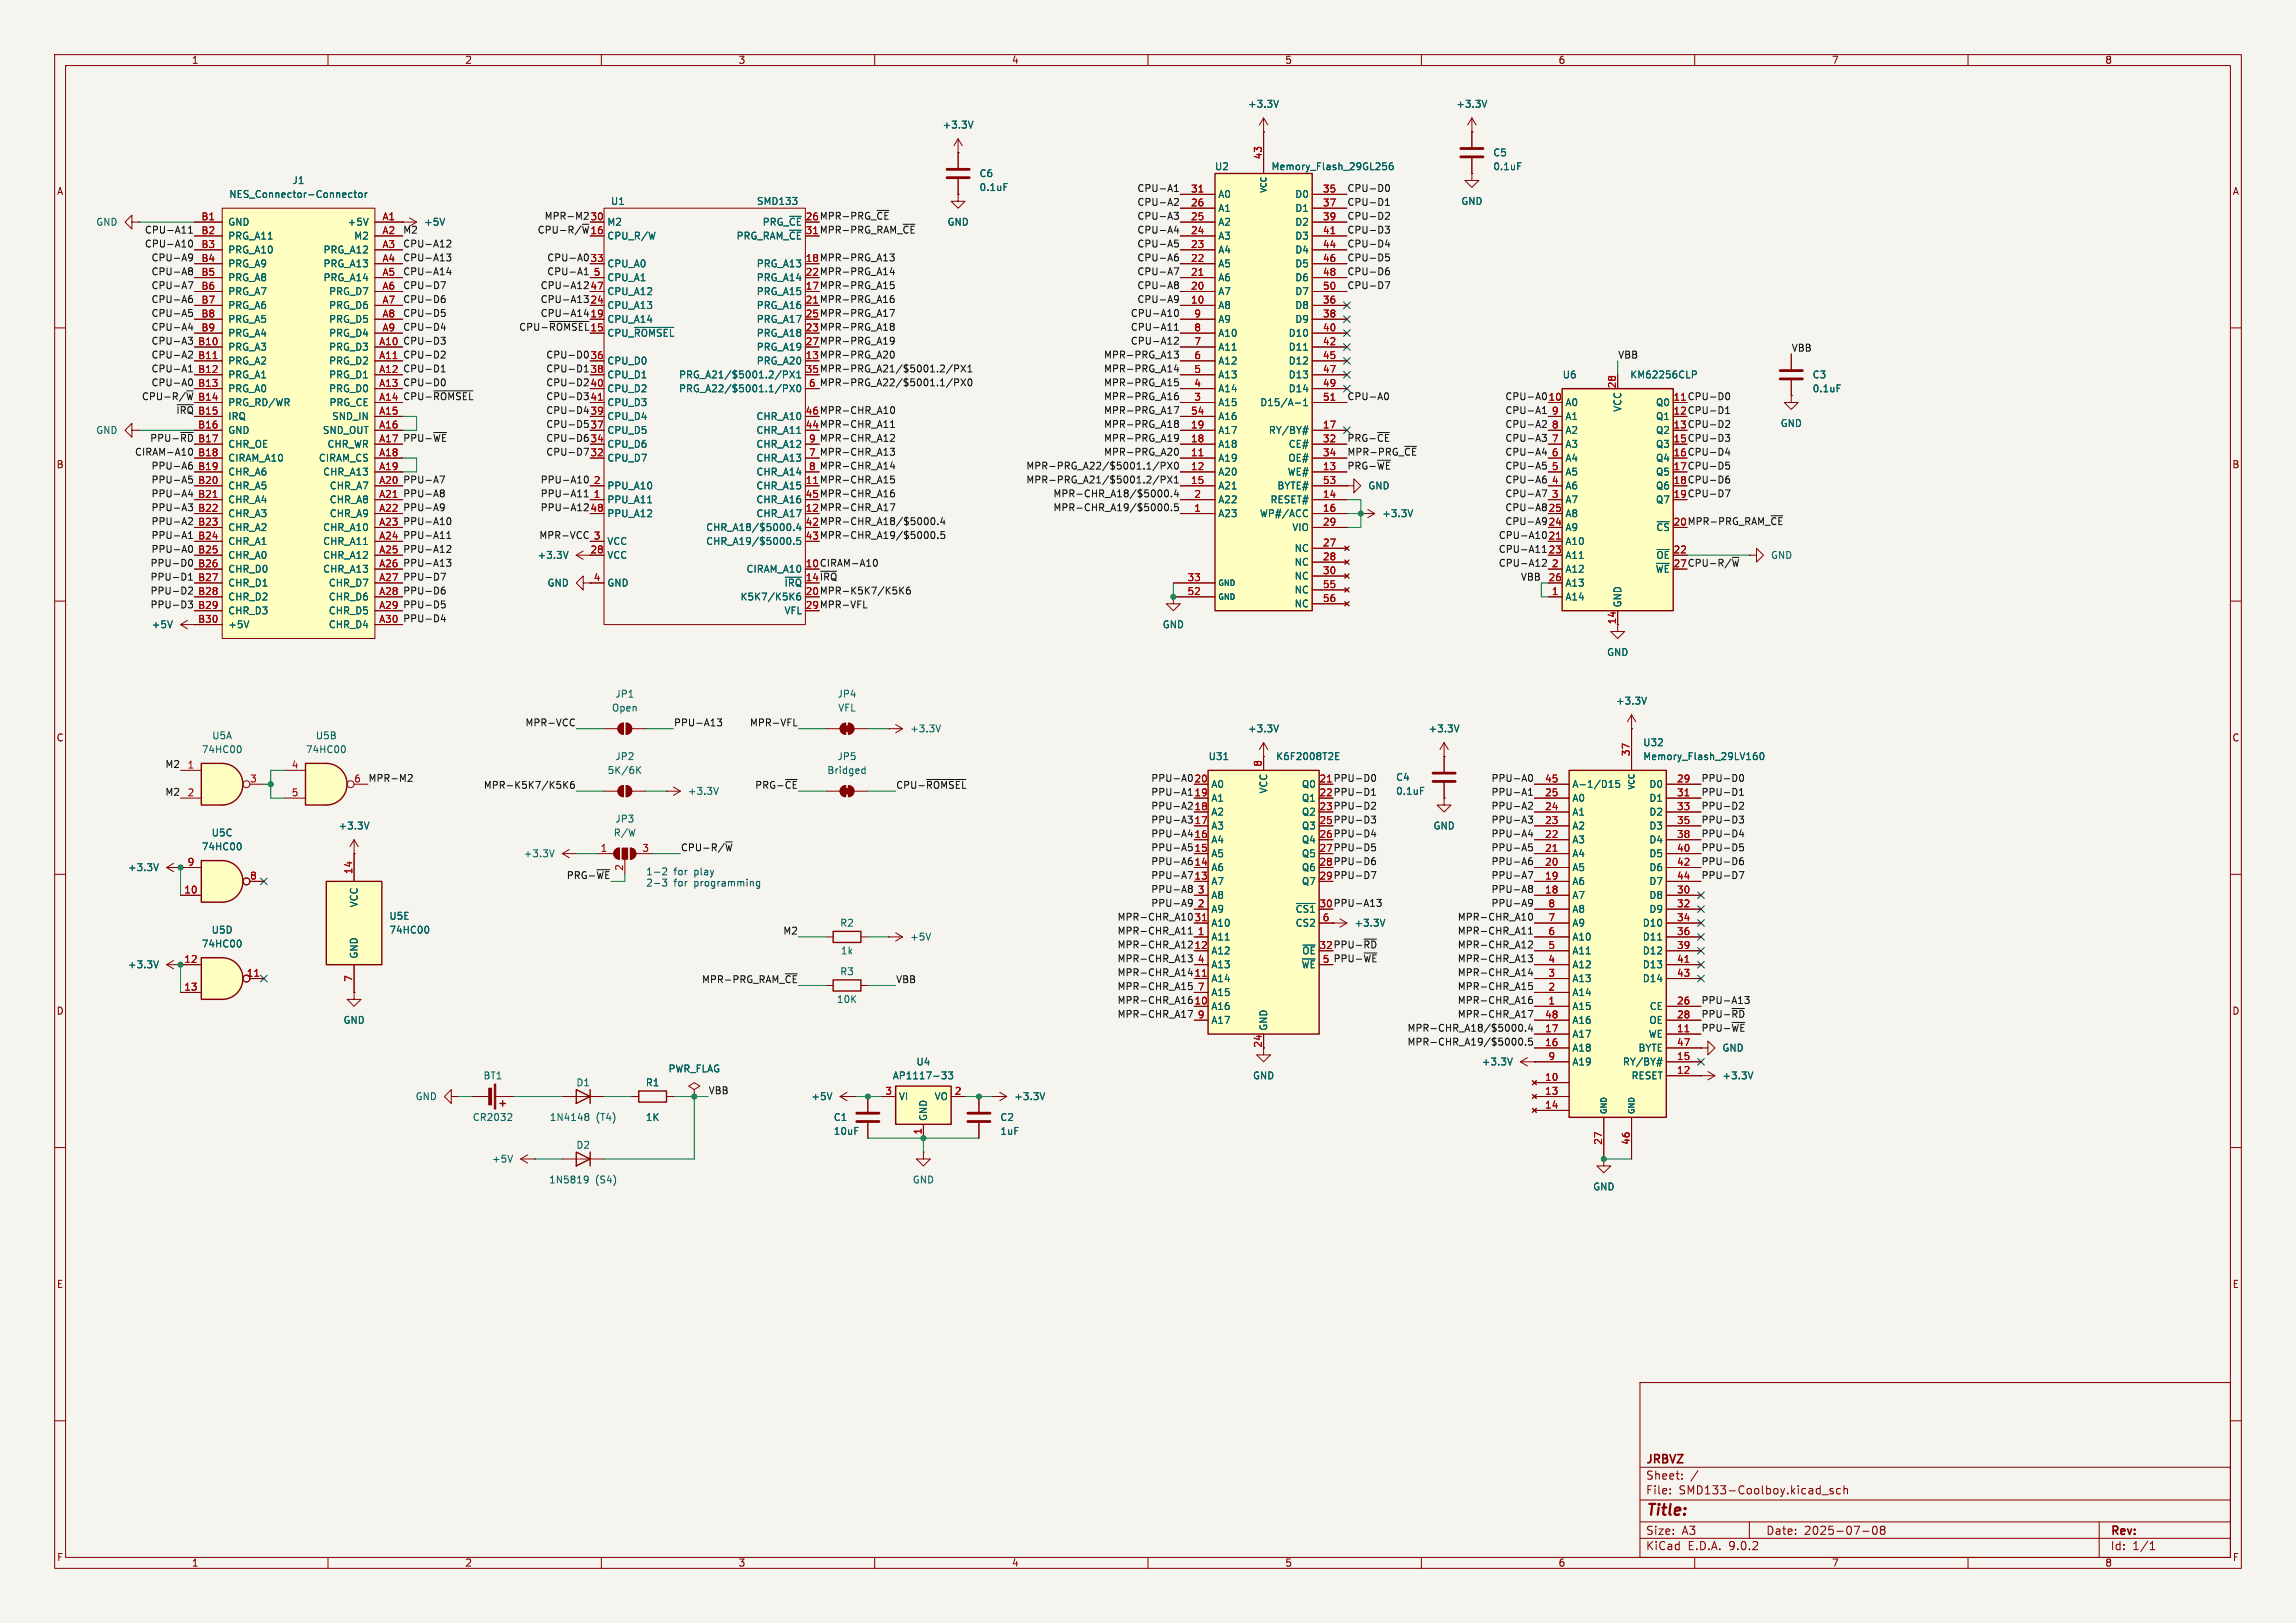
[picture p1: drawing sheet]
<svg xmlns="http://www.w3.org/2000/svg" width="420mm" height="297mm" viewBox="0 0 420 297" stroke-linecap="round" stroke-linejoin="round" font-family="sans-serif">
<defs><g id="words">
<text font-size="2.8" fill="#840000" x="301" y="277.9">Title:</text>
<g font-size="2.1" fill="#840000">
<text x="301" y="268.2">JRBVZ</text>
<text x="301" y="273.7">File:</text>
<text x="301" y="271">Sheet:</text>
<text x="307.1" y="273.7">SMD133-Coolboy.kicad_sch</text>
<text x="301" y="281.1">Size:</text>
<text x="307.6" y="281.1">A3</text>
<text x="323" y="281.1">Date:</text>
<text x="330" y="281.1">2025-07-08</text>
<text x="386" y="281.3">Rev:</text>
<text x="301" y="283.9">KiCad</text>
<text x="308.7" y="283.9">E.D.A.</text>
<text x="316.3" y="283.9">9.0.2</text>
<text x="386" y="283.9">Id:</text>
<text x="390.1" y="283.9">1/1</text>
</g>
<g font-size="1.8" fill="#840000">
<text x="35" y="11.9">1</text>
<text x="85" y="11.9">2</text>
<text x="135" y="11.9">3</text>
<text x="185" y="11.9">4</text>
<text x="235" y="11.9">5</text>
<text x="285" y="11.9">6</text>
<text x="335" y="11.9">7</text>
<text x="385" y="11.9">8</text>
<text x="10.3" y="35.9">A</text>
<text x="408.3" y="35.9">A</text>
<text x="147.3" y="40.4">26 MPR-PRG_~{CE}</text>
<text x="147.3" y="42.9">31 MPR-PRG_RAM_~{CE}</text>
<text x="147.3" y="48">18 MPR-PRG_A13</text>
<text x="147.3" y="50.5">22 MPR-PRG_A14</text>
<text x="147.3" y="53.1">17 MPR-PRG_A15</text>
<text x="147.3" y="58.2">25 MPR-PRG_A17</text>
<text x="147.3" y="60.7">23 MPR-PRG_A18</text>
<text x="147.3" y="63.2">27 MPR-PRG_A19</text>
<text x="147.3" y="65.8">13 MPR-PRG_A20</text>
<text x="147.3" y="68.3">35 MPR-PRG_A21/$5001.2/PX1</text>
<text x="147.3" y="75.9">46 MPR-CHR_A10</text>
<text x="306" y="75.9">12 CPU-D1</text>
<text x="147.3" y="78.5">44 MPR-CHR_A11</text>
<text x="306" y="78.5">13 CPU-D2</text>
<text x="306" y="81">15 CPU-D3</text>
<text x="306" y="83.6">16 CPU-D4</text>
<text x="10.3" y="85.9">B</text>
<text x="306" y="86.1">17 CPU-D5</text>
<text x="306" y="88.6">18 CPU-D6</text>
<text x="408.2" y="85.9">B</text>
<text x="147.3" y="91.2">45 MPR-CHR_A16</text>
<text x="147.3" y="93.7">12 MPR-CHR_A17</text>
<text x="306" y="91.2">19 CPU-D7</text>
<text x="147.3" y="96.3">42 MPR-CHR_A18/$5000.4</text>
<text x="147.3" y="98.8">43 MPR-CHR_A19/$5000.5</text>
<text x="306" y="96.3">20 MPR-PRG_RAM_~{CE}</text>
<text x="147.3" y="103.9">10 CIRAM-A10</text>
<text x="147.3" y="106.4">14 ~{IRQ}</text>
<text x="306" y="103.9">27 CPU-R/~{W}</text>
<text x="147.3" y="109">20 MPR-K5K7/K5K6</text>
<text x="147.3" y="111.5">29 MPR-VFL</text>
<text x="10.3" y="135.9">C</text>
<text x="408.2" y="135.9">C</text>
<text x="241.3" y="145.8">22 PPU-D1</text>
<text x="241.3" y="148.3">23 PPU-D2</text>
<text x="241.3" y="150.9">25 PPU-D3</text>
<text x="241.3" y="153.4">26 PPU-D4</text>
<text x="241.3" y="156">27 PPU-D5</text>
<text x="241.3" y="158.5">28 PPU-D6</text>
<text x="241.3" y="161">29 PPU-D7</text>
<text x="241.3" y="166.1">30 PPU-A13</text>
<text x="241.3" y="173.7">32 PPU-~{RD}</text>
<text x="10.3" y="185.9">D</text>
<text x="408.2" y="185.9">D</text>
<text x="10.3" y="235.9">E</text>
<text x="408.3" y="235.9">E</text>
<text x="10.3" y="285.9">F</text>
<text x="35" y="286.9">1</text>
<text x="85" y="286.9">2</text>
<text x="135" y="286.9">3</text>
<text x="185" y="286.9">4</text>
<text x="235" y="286.9">5</text>
<text x="285" y="286.9">6</text>
<text x="335" y="286.9">7</text>
<text x="385" y="286.9">8</text>
<text x="408.3" y="285.9">F</text>
</g>
<g font-size="1.8" fill="#006464">
<text x="172.3" y="23.7">+3.3V</text>
<text x="228.2" y="19.9">+3.3V</text>
<text x="266.3" y="19.9">+3.3V</text>
<text x="273.1" y="28.8">C5</text>
<text x="53.4" y="33.9">J1</text>
<text x="179.1" y="32.6">C6</text>
<text x="179.1" y="35.2">0.1uF</text>
<text x="222.1" y="31.3">U2</text>
<text x="232.5" y="31.3">Memory_Flash_29GL256</text>
<text x="273.1" y="31.3">0.1uF</text>
<text x="17.5" y="41.5">GND</text>
<text x="41.7" y="41.5">GND</text>
<text x="41.8" y="36.4">NES_Connector-Connector</text>
<text x="63.5" y="41.5">+5V</text>
<text x="77.5" y="41.5">+5V</text>
<text x="111" y="41.5">M2</text>
<text x="111.7" y="37.7">U1</text>
<text x="138.4" y="37.7">SMD133</text>
<text x="139.4" y="41.5">PRG_~{CE}</text>
<text x="173.2" y="41.5">GND</text>
<text x="222.8" y="36.4">A0</text>
<text x="222.8" y="39">A1</text>
<text x="222.8" y="41.5">A2</text>
<text x="236.8" y="36.4">D0</text>
<text x="236.8" y="39">D1</text>
<text x="236.8" y="41.5">D2</text>
<text x="267.2" y="37.7">GND</text>
<text x="41.7" y="44">PRG_A11</text>
<text x="41.7" y="46.6">PRG_A10</text>
<text x="59.1" y="46.6">PRG_A12</text>
<text x="64.7" y="44">M2</text>
<text x="111" y="44">CPU_R/W</text>
<text x="222.8" y="44">A3</text>
<text x="222.8" y="46.6">A4</text>
<text x="236.8" y="44">D3</text>
<text x="236.8" y="46.6">D4</text>
<text x="41.7" y="49.1">PRG_A9</text>
<text x="41.7" y="51.7">PRG_A8</text>
<text x="59.1" y="49.1">PRG_A13</text>
<text x="59.1" y="51.7">PRG_A14</text>
<text x="111" y="49.1">CPU_A0</text>
<text x="111" y="51.7">CPU_A1</text>
<text x="138.3" y="49.1">PRG_A13</text>
<text x="138.3" y="51.7">PRG_A14</text>
<text x="222.8" y="49.1">A5</text>
<text x="222.8" y="51.7">A6</text>
<text x="236.8" y="49.1">D5</text>
<text x="236.8" y="51.7">D6</text>
<text x="41.7" y="54.2">PRG_A7</text>
<text x="41.7" y="56.7">PRG_A6</text>
<text x="41.7" y="59.3">PRG_A5</text>
<text x="60.1" y="54.2">PRG_D7</text>
<text x="60.1" y="56.7">PRG_D6</text>
<text x="60.1" y="59.3">PRG_D5</text>
<text x="111" y="54.2">CPU_A12</text>
<text x="111" y="56.7">CPU_A13</text>
<text x="111" y="59.3">CPU_A14</text>
<text x="138.3" y="54.2">PRG_A15</text>
<text x="138.3" y="56.7">PRG_A16</text>
<text x="138.3" y="59.3">PRG_A17</text>
<text x="222.8" y="54.2">A7</text>
<text x="222.8" y="56.7">A8</text>
<text x="222.8" y="59.3">A9</text>
<text x="236.8" y="54.2">D7</text>
<text x="236.8" y="56.7">D8</text>
<text x="236.8" y="59.3">D9</text>
<text x="41.7" y="61.8">PRG_A4</text>
<text x="41.7" y="64.4">PRG_A3</text>
<text x="60.1" y="61.8">PRG_D4</text>
<text x="60.1" y="64.4">PRG_D3</text>
<text x="111" y="61.8">CPU_~{ROMSEL}</text>
<text x="138.3" y="61.8">PRG_A18</text>
<text x="138.3" y="64.4">PRG_A19</text>
<text x="222.8" y="61.8">A10</text>
<text x="222.8" y="64.4">A11</text>
<text x="235.6" y="61.8">D10</text>
<text x="235.6" y="64.4">D11</text>
<text x="41.7" y="66.9">PRG_A2</text>
<text x="41.7" y="69.4">PRG_A1</text>
<text x="41.7" y="72">PRG_A0</text>
<text x="60.1" y="66.9">PRG_D2</text>
<text x="60.1" y="69.4">PRG_D1</text>
<text x="60.1" y="72">PRG_D0</text>
<text x="111" y="66.9">CPU_D0</text>
<text x="111" y="69.4">CPU_D1</text>
<text x="111" y="72">CPU_D2</text>
<text x="124.1" y="69.4">PRG_A21/$5001.2/PX1</text>
<text x="124.1" y="72">PRG_A22/$5001.1/PX0</text>
<text x="138.3" y="66.9">PRG_A20</text>
<text x="222.8" y="66.9">A12</text>
<text x="222.8" y="69.4">A13</text>
<text x="222.8" y="72">A14</text>
<text x="235.6" y="66.9">D12</text>
<text x="235.6" y="69.4">D13</text>
<text x="235.6" y="72">D14</text>
<text x="285.8" y="69.4">U6</text>
<text x="298.1" y="69.4">KM62256CLP</text>
<text x="331.5" y="69.4">C3</text>
<text x="331.5" y="72">0.1uF</text>
<text x="41.7" y="74.5">PRG_RD/WR</text>
<text x="41.7" y="77.1">IRQ</text>
<text x="60.2" y="74.5">PRG_CE</text>
<text x="60.6" y="77.1">SND_IN</text>
<text x="111" y="74.5">CPU_D3</text>
<text x="111" y="77.1">CPU_D4</text>
<text x="138.3" y="77.1">CHR_A10</text>
<text x="222.8" y="74.5">A15</text>
<text x="222.8" y="77.1">A16</text>
<text x="230.4" y="74.5">D15/A-1</text>
<text x="286.3" y="74.5">A0</text>
<text x="286.3" y="77.1">A1</text>
<text x="296.8" y="75.5" transform="rotate(-90 296.8 75.5)">VCC</text>
<text x="302.8" y="74.5">Q0</text>
<text x="302.8" y="77.1">Q1</text>
<text x="17.5" y="79.6">GND</text>
<text x="41.7" y="79.6">GND</text>
<text x="41.7" y="82.1">CHR_OE</text>
<text x="59" y="79.6">SND_OUT</text>
<text x="59.8" y="82.1">CHR_WR</text>
<text x="111" y="79.6">CPU_D5</text>
<text x="111" y="82.1">CPU_D6</text>
<text x="138.3" y="79.6">CHR_A11</text>
<text x="138.3" y="82.1">CHR_A12</text>
<text x="222.8" y="79.6">A17</text>
<text x="222.8" y="82.1">A18</text>
<text x="232" y="79.6">RY/BY#</text>
<text x="235.6" y="82.1">CE#</text>
<text x="286.3" y="79.6">A2</text>
<text x="286.3" y="82.1">A3</text>
<text x="302.8" y="79.6">Q2</text>
<text x="302.8" y="82.1">Q3</text>
<text x="325.6" y="78.3">GND</text>
<text x="41.7" y="84.7">CIRAM_A10</text>
<text x="41.7" y="87.2">CHR_A6</text>
<text x="41.7" y="89.8">CHR_A5</text>
<text x="58.2" y="84.7">CIRAM_CS</text>
<text x="59" y="87.2">CHR_A13</text>
<text x="60.2" y="89.8">CHR_A7</text>
<text x="111" y="84.7">CPU_D7</text>
<text x="111" y="89.8">PPU_A10</text>
<text x="138.3" y="84.7">CHR_A13</text>
<text x="138.3" y="87.2">CHR_A14</text>
<text x="138.3" y="89.8">CHR_A15</text>
<text x="222.8" y="84.7">A19</text>
<text x="222.8" y="87.2">A20</text>
<text x="222.8" y="89.8">A21</text>
<text x="233.6" y="89.8">BYTE#</text>
<text x="235.4" y="87.2">WE#</text>
<text x="235.6" y="84.7">OE#</text>
<text x="250.2" y="89.8">GND</text>
<text x="286.3" y="84.7">A4</text>
<text x="286.3" y="87.2">A5</text>
<text x="286.3" y="89.8">A6</text>
<text x="302.8" y="84.7">Q4</text>
<text x="302.8" y="87.2">Q5</text>
<text x="302.8" y="89.8">Q6</text>
<text x="41.7" y="92.3">CHR_A4</text>
<text x="41.7" y="94.8">CHR_A3</text>
<text x="60.2" y="92.3">CHR_A8</text>
<text x="60.2" y="94.8">CHR_A9</text>
<text x="111" y="92.3">PPU_A11</text>
<text x="111" y="94.8">PPU_A12</text>
<text x="138.3" y="92.3">CHR_A16</text>
<text x="138.3" y="94.8">CHR_A17</text>
<text x="222.8" y="92.3">A22</text>
<text x="222.8" y="94.8">A23</text>
<text x="230.4" y="94.8">WP#/ACC</text>
<text x="232.3" y="92.3">RESET#</text>
<text x="252.7" y="94.8">+3.3V</text>
<text x="286.3" y="92.3">A7</text>
<text x="286.3" y="94.8">A8</text>
<text x="302.8" y="92.3">Q7</text>
<text x="41.7" y="97.4">CHR_A2</text>
<text x="41.7" y="99.9">CHR_A1</text>
<text x="59" y="97.4">CHR_A10</text>
<text x="59" y="99.9">CHR_A11</text>
<text x="111" y="99.9">VCC</text>
<text x="129.1" y="97.4">CHR_A18/$5000.4</text>
<text x="129.1" y="99.9">CHR_A19/$5000.5</text>
<text x="236.3" y="97.4">VIO</text>
<text x="236.7" y="101.2">NC</text>
<text x="286.3" y="97.4">A9</text>
<text x="286.3" y="99.9">A10</text>
<text x="302.9" y="97.4">~{CS}</text>
<text x="41.7" y="102.5">CHR_A0</text>
<text x="41.7" y="105">CHR_D0</text>
<text x="41.7" y="107.5">CHR_D1</text>
<text x="59" y="102.5">CHR_A12</text>
<text x="59" y="105">CHR_A13</text>
<text x="60" y="107.5">CHR_D7</text>
<text x="98.2" y="102.5">+3.3V</text>
<text x="100.1" y="107.5">GND</text>
<text x="111" y="102.5">VCC</text>
<text x="111" y="107.5">GND</text>
<text x="136.4" y="105">CIRAM_A10</text>
<text x="143.4" y="107.5">~{IRQ}</text>
<text x="236.7" y="103.7">NC</text>
<text x="236.7" y="106.3">NC</text>
<text x="286.3" y="102.5">A11</text>
<text x="286.3" y="105">A12</text>
<text x="286.3" y="107.5">A13</text>
<text x="302.8" y="105">~{WE}</text>
<text x="302.9" y="102.5">~{OE}</text>
<text x="323.9" y="102.5">GND</text>
<text x="41.7" y="110.1">CHR_D2</text>
<text x="41.7" y="112.6">CHR_D3</text>
<text x="60" y="110.1">CHR_D6</text>
<text x="60" y="112.6">CHR_D5</text>
<text x="135.4" y="110.1">K5K7/K5K6</text>
<text x="143.4" y="112.6">VFL</text>
<text x="236.7" y="108.8">NC</text>
<text x="236.7" y="111.4">NC</text>
<text x="286.3" y="110.1">A14</text>
<text x="296.8" y="111.3" transform="rotate(-90 296.8 111.3)">GND</text>
<text x="27.7" y="115.2">+5V</text>
<text x="41.7" y="115.2">+5V</text>
<text x="60" y="115.2">CHR_D4</text>
<text x="212.6" y="115.2">GND</text>
<text x="293.9" y="120.2">GND</text>
<text x="111.8" y="130.4">Open</text>
<text x="112.5" y="127.9">JP1</text>
<text x="153.1" y="127.9">JP4</text>
<text x="153.2" y="130.4">VFL</text>
<text x="295.5" y="129.1">+3.3V</text>
<text x="38.7" y="135.5">U5A</text>
<text x="57.7" y="135.5">U5B</text>
<text x="166.4" y="134.2">+3.3V</text>
<text x="228.2" y="134.2">+3.3V</text>
<text x="261.2" y="134.2">+3.3V</text>
<text x="300.5" y="136.8">U32</text>
<text x="36.8" y="138">74HC00</text>
<text x="55.9" y="138">74HC00</text>
<text x="111.1" y="141.8">5K/6K</text>
<text x="112.5" y="139.3">JP2</text>
<text x="151.2" y="141.8">Bridged</text>
<text x="153.1" y="139.3">JP5</text>
<text x="221" y="139.3">U31</text>
<text x="233.3" y="139.3">K6F2008T2E</text>
<text x="255.3" y="143.1">C4</text>
<text x="300.5" y="139.3">Memory_Flash_29LV160</text>
<text x="125.7" y="145.6">+3.3V</text>
<text x="221.5" y="144.4">A0</text>
<text x="221.5" y="146.9">A1</text>
<text x="221.5" y="149.5">A2</text>
<text x="232" y="145.3" transform="rotate(-90 232 145.3)">VCC</text>
<text x="238" y="144.4">Q0</text>
<text x="238" y="146.9">Q1</text>
<text x="238" y="149.5">Q2</text>
<text x="255.3" y="145.6">0.1uF</text>
<text x="287.5" y="144.4">A-1/D15</text>
<text x="287.5" y="146.9">A0</text>
<text x="287.5" y="149.5">A1</text>
<text x="301.6" y="144.4">D0</text>
<text x="301.6" y="146.9">D1</text>
<text x="301.6" y="149.5">D2</text>
<text x="36.8" y="155.8">74HC00</text>
<text x="38.6" y="153.3">U5C</text>
<text x="61.8" y="152">+3.3V</text>
<text x="112.2" y="153.3">R/W</text>
<text x="112.5" y="150.7">JP3</text>
<text x="221.5" y="152">A3</text>
<text x="221.5" y="154.5">A4</text>
<text x="238" y="152">Q3</text>
<text x="238" y="154.5">Q4</text>
<text x="262.1" y="152">GND</text>
<text x="287.5" y="152">A2</text>
<text x="287.5" y="154.5">A3</text>
<text x="301.6" y="152">D3</text>
<text x="301.6" y="154.5">D4</text>
<text x="23.3" y="159.6">+3.3V</text>
<text x="95.7" y="157.1">+3.3V</text>
<text x="221.5" y="157.1">A5</text>
<text x="221.5" y="159.6">A6</text>
<text x="238" y="157.1">Q5</text>
<text x="238" y="159.6">Q6</text>
<text x="287.5" y="157.1">A4</text>
<text x="287.5" y="159.6">A5</text>
<text x="301.6" y="157.1">D5</text>
<text x="301.6" y="159.6">D6</text>
<text x="65.6" y="166.1" transform="rotate(-90 65.6 166.1)">VCC</text>
<text x="221.5" y="162.2">A7</text>
<text x="221.5" y="164.7">A8</text>
<text x="221.5" y="167.2">A9</text>
<text x="236.9" y="167.2">~{CS1}</text>
<text x="238" y="162.2">Q7</text>
<text x="287.5" y="162.2">A6</text>
<text x="287.5" y="164.7">A7</text>
<text x="287.5" y="167.2">A8</text>
<text x="301.6" y="162.2">D7</text>
<text x="301.6" y="164.7">D8</text>
<text x="301.6" y="167.2">D9</text>
<text x="36.8" y="173.6">74HC00</text>
<text x="38.6" y="171">U5D</text>
<text x="71.1" y="171">74HC00</text>
<text x="71.1" y="168.5">U5E</text>
<text x="153.6" y="169.8">R2</text>
<text x="166.4" y="172.3">+5V</text>
<text x="221.5" y="169.8">A10</text>
<text x="221.5" y="172.3">A11</text>
<text x="236.9" y="169.8">CS2</text>
<text x="247.7" y="169.8">+3.3V</text>
<text x="287.5" y="169.8">A9</text>
<text x="287.5" y="172.3">A10</text>
<text x="300.4" y="169.8">D10</text>
<text x="300.4" y="172.3">D11</text>
<text x="23.3" y="177.4">+3.3V</text>
<text x="65.6" y="175.5" transform="rotate(-90 65.6 175.5)">GND</text>
<text x="153.6" y="178.7">R3</text>
<text x="153.7" y="174.9">1k</text>
<text x="221.5" y="174.9">A12</text>
<text x="221.5" y="177.4">A13</text>
<text x="221.5" y="179.9">A14</text>
<text x="238" y="177.4">~{WE}</text>
<text x="238.1" y="174.9">~{OE}</text>
<text x="287.5" y="174.9">A11</text>
<text x="287.5" y="177.4">A12</text>
<text x="287.5" y="179.9">A13</text>
<text x="300.4" y="174.9">D12</text>
<text x="300.4" y="177.4">D13</text>
<text x="300.4" y="179.9">D14</text>
<text x="153" y="183.7">10K</text>
<text x="221.5" y="182.5">A15</text>
<text x="221.5" y="185">A16</text>
<text x="287.5" y="182.5">A14</text>
<text x="287.5" y="185">A15</text>
<text x="301.7" y="185">CE</text>
<text x="62.7" y="187.6">GND</text>
<text x="221.5" y="187.6">A17</text>
<text x="232" y="188.7" transform="rotate(-90 232 188.7)">GND</text>
<text x="287.5" y="187.6">A16</text>
<text x="287.5" y="190.1">A17</text>
<text x="301.5" y="190.1">WE</text>
<text x="301.6" y="187.6">OE</text>
<text x="88.3" y="197.7">BT1</text>
<text x="122.2" y="196.4">PWR_FLAG</text>
<text x="163.2" y="197.7">AP1117-33</text>
<text x="167.5" y="195.2">U4</text>
<text x="229.1" y="197.7">GND</text>
<text x="271" y="195.2">+3.3V</text>
<text x="287.5" y="192.6">A18</text>
<text x="287.5" y="195.2">A19</text>
<text x="296.8" y="195.2">RY/BY#</text>
<text x="298.3" y="197.7">RESET</text>
<text x="299.6" y="192.6">BYTE</text>
<text x="315" y="192.6">GND</text>
<text x="315" y="197.7">+3.3V</text>
<text x="75.9" y="201.5">GND</text>
<text x="105.3" y="199">D1</text>
<text x="118" y="199">R1</text>
<text x="148.3" y="201.5">+5V</text>
<text x="164.3" y="201.5">VI</text>
<text x="170.9" y="201.5">VO</text>
<text x="185.4" y="201.5">+3.3V</text>
<text x="86.4" y="205.3">CR2032</text>
<text x="100.5" y="205.3">1N4148</text>
<text x="109" y="205.3">(T4)</text>
<text x="118" y="205.3">1K</text>
<text x="152.4" y="205.3">C1</text>
<text x="152.4" y="207.9">10uF</text>
<text x="169.8" y="205.2" transform="rotate(-90 169.8 205.2)">GND</text>
<text x="182.9" y="205.3">C2</text>
<text x="182.9" y="207.9">1uF</text>
<text x="89.9" y="213">+5V</text>
<text x="105.3" y="210.4">D2</text>
<text x="100.3" y="216.8">1N5819</text>
<text x="108.9" y="216.8">(S4)</text>
<text x="166.9" y="216.8">GND</text>
<text x="291.3" y="218">GND</text>
</g>
<g font-size="1.8" fill="#a90000">
<text x="230.9" y="29.3" transform="rotate(-90 230.9 29.3)">43</text>
<text x="217.8" y="35.3">31</text>
<text x="241.9" y="35.3">35</text>
<text x="36.8" y="40.4">B1</text>
<text x="69.9" y="40.4">A1</text>
<text x="107.9" y="40.4">30</text>
<text x="147.3" y="40.4">26</text>
<text x="217.8" y="37.8">26</text>
<text x="217.8" y="40.4">25</text>
<text x="241.9" y="37.8">37</text>
<text x="241.9" y="40.4">39</text>
<text x="36.8" y="42.9">B2</text>
<text x="36.8" y="45.5">B3</text>
<text x="69.9" y="42.9">A2</text>
<text x="69.9" y="45.5">A3</text>
<text x="107.9" y="42.9">16</text>
<text x="134.6" y="44">PRG_RAM_~{CE}</text>
<text x="147.3" y="42.9">31</text>
<text x="217.8" y="42.9">24</text>
<text x="217.8" y="45.5">23</text>
<text x="241.9" y="42.9">41</text>
<text x="241.9" y="45.5">44</text>
<text x="36.8" y="48">B4</text>
<text x="36.8" y="50.5">B5</text>
<text x="36.8" y="53.1">B6</text>
<text x="69.9" y="48">A4</text>
<text x="69.9" y="50.5">A5</text>
<text x="69.9" y="53.1">A6</text>
<text x="107.9" y="48">33</text>
<text x="107.9" y="53.1">47</text>
<text x="108.5" y="50.5">5</text>
<text x="147.3" y="48">18</text>
<text x="147.3" y="50.5">22</text>
<text x="147.3" y="53.1">17</text>
<text x="217.8" y="48">22</text>
<text x="217.8" y="50.5">21</text>
<text x="217.8" y="53.1">20</text>
<text x="241.9" y="48">46</text>
<text x="241.9" y="50.5">48</text>
<text x="241.9" y="53.1">50</text>
<text x="36.8" y="55.6">B7</text>
<text x="36.8" y="58.2">B8</text>
<text x="69.9" y="55.6">A7</text>
<text x="69.9" y="58.2">A8</text>
<text x="107.9" y="55.6">24</text>
<text x="107.9" y="58.2">19</text>
<text x="147.3" y="55.6">21 MPR-PRG_A16</text>
<text x="147.3" y="55.6">21</text>
<text x="147.3" y="58.2">25</text>
<text x="217.8" y="55.6">10</text>
<text x="218.4" y="58.2">9</text>
<text x="241.9" y="55.6">36</text>
<text x="241.9" y="58.2">38</text>
<text x="36.2" y="63.2">B10</text>
<text x="36.2" y="65.8">B11</text>
<text x="36.8" y="60.7">B9</text>
<text x="69.3" y="63.2">A10</text>
<text x="69.3" y="65.8">A11</text>
<text x="69.9" y="60.7">A9</text>
<text x="107.9" y="60.7">15</text>
<text x="107.9" y="65.8">36</text>
<text x="147.3" y="60.7">23</text>
<text x="147.3" y="63.2">27</text>
<text x="147.3" y="65.8">13</text>
<text x="218.4" y="60.7">8</text>
<text x="218.4" y="63.2">7</text>
<text x="218.4" y="65.8">6</text>
<text x="241.9" y="60.7">40</text>
<text x="241.9" y="63.2">42</text>
<text x="241.9" y="65.8">45</text>
<text x="36.2" y="68.3">B12</text>
<text x="36.2" y="70.9">B13</text>
<text x="69.3" y="68.3">A12</text>
<text x="69.3" y="70.9">A13</text>
<text x="107.9" y="68.3">38</text>
<text x="107.9" y="70.9">40</text>
<text x="147.3" y="68.3">35</text>
<text x="147.9" y="70.9">6</text>
<text x="218.4" y="68.3">5</text>
<text x="218.4" y="70.9">4</text>
<text x="241.9" y="68.3">47</text>
<text x="241.9" y="70.9">49</text>
<text x="295.7" y="71.2" transform="rotate(-90 295.7 71.2)">28</text>
<text x="36.2" y="75.9">B15</text>
<text x="36.2" y="73.4">B14</text>
<text x="69.3" y="73.4">A14</text>
<text x="69.3" y="75.9">A15</text>
<text x="107.9" y="73.4">41</text>
<text x="107.9" y="75.9">39</text>
<text x="147.3" y="75.9">46</text>
<text x="217.8" y="75.9">54</text>
<text x="218.4" y="73.4">3</text>
<text x="241.9" y="73.4">51</text>
<text x="283.2" y="73.4">10</text>
<text x="283.8" y="75.9">9</text>
<text x="306" y="73.4">11 CPU-D0</text>
<text x="306" y="73.4">11</text>
<text x="306" y="75.9">12</text>
<text x="36.2" y="78.5">B16</text>
<text x="36.2" y="83.6">B18</text>
<text x="36.2" y="81">B17</text>
<text x="69.3" y="78.5">A16</text>
<text x="69.3" y="81">A17</text>
<text x="69.3" y="83.6">A18</text>
<text x="107.9" y="78.5">37</text>
<text x="107.9" y="81">34</text>
<text x="107.9" y="83.6">32</text>
<text x="147.3" y="78.5">44</text>
<text x="147.9" y="81">9</text>
<text x="147.9" y="83.6">7</text>
<text x="217.8" y="78.5">19</text>
<text x="217.8" y="81">18</text>
<text x="217.8" y="83.6">11</text>
<text x="241.9" y="78.5">17</text>
<text x="241.9" y="81">32</text>
<text x="241.9" y="83.6">34</text>
<text x="283.8" y="78.5">8</text>
<text x="283.8" y="81">7</text>
<text x="283.8" y="83.6">6</text>
<text x="306" y="78.5">13</text>
<text x="306" y="81">15</text>
<text x="306" y="83.6">16</text>
<text x="36.2" y="86.1">B19</text>
<text x="36.2" y="88.6">B20</text>
<text x="69.3" y="86.1">A19</text>
<text x="69.3" y="88.6">A20</text>
<text x="108.5" y="88.6">2</text>
<text x="147.3" y="88.6">11 MPR-CHR_A15</text>
<text x="147.3" y="88.6">11</text>
<text x="147.9" y="86.1">8</text>
<text x="217.8" y="86.1">12</text>
<text x="217.8" y="88.6">15</text>
<text x="241.9" y="86.1">13</text>
<text x="241.9" y="88.6">53</text>
<text x="283.8" y="86.1">5</text>
<text x="283.8" y="88.6">4</text>
<text x="306" y="86.1">17</text>
<text x="306" y="88.6">18</text>
<text x="36.2" y="91.2">B21</text>
<text x="36.2" y="93.7">B22</text>
<text x="69.3" y="91.2">A21</text>
<text x="69.3" y="93.7">A22</text>
<text x="107.9" y="93.7">48</text>
<text x="108.5" y="91.2">1</text>
<text x="147.3" y="91.2">45</text>
<text x="147.3" y="93.7">12</text>
<text x="218.4" y="91.2">2</text>
<text x="218.4" y="93.7">1</text>
<text x="241.9" y="91.2">14</text>
<text x="241.9" y="93.7">16</text>
<text x="283.2" y="93.7">25</text>
<text x="283.8" y="91.2">3</text>
<text x="306" y="91.2">19</text>
<text x="36.2" y="96.3">B23</text>
<text x="36.2" y="98.8">B24</text>
<text x="36.2" y="101.3">B25</text>
<text x="69.3" y="96.3">A23</text>
<text x="69.3" y="98.8">A24</text>
<text x="69.3" y="101.3">A25</text>
<text x="107.9" y="101.3">28</text>
<text x="108.5" y="98.8">3</text>
<text x="147.3" y="96.3">42</text>
<text x="147.3" y="98.8">43</text>
<text x="241.9" y="96.3">29</text>
<text x="241.9" y="100.1">27</text>
<text x="283.2" y="96.3">24</text>
<text x="283.2" y="98.8">21</text>
<text x="283.2" y="101.3">23</text>
<text x="306" y="101.3">22</text>
<text x="306" y="96.3">20</text>
<text x="36.2" y="103.9">B26</text>
<text x="36.2" y="106.4">B27</text>
<text x="69.3" y="103.9">A26</text>
<text x="69.3" y="106.4">A27</text>
<text x="108.5" y="106.4">4</text>
<text x="147.3" y="103.9">10</text>
<text x="147.3" y="106.4">14</text>
<text x="217.1" y="106.4">33</text>
<text x="241.9" y="102.6">28</text>
<text x="241.9" y="105.2">30</text>
<text x="241.9" y="107.7">55</text>
<text x="283.2" y="106.4">26</text>
<text x="283.8" y="103.9">2</text>
<text x="306" y="103.9">27</text>
<text x="36.2" y="109">B28</text>
<text x="36.2" y="111.5">B29</text>
<text x="69.3" y="109">A28</text>
<text x="69.3" y="111.5">A29</text>
<text x="147.3" y="109">20</text>
<text x="147.3" y="111.5">29</text>
<text x="217.1" y="109">52</text>
<text x="241.9" y="110.2">56</text>
<text x="283.8" y="109">1</text>
<text x="36.2" y="114">B30</text>
<text x="69.3" y="114">A30</text>
<text x="295.7" y="114.3" transform="rotate(-90 295.7 114.3)">14</text>
<text x="34.2" y="140.7">1</text>
<text x="45.6" y="143.3">3</text>
<text x="53.3" y="140.7">4</text>
<text x="64.7" y="143.3">6</text>
<text x="218.4" y="143.3">20</text>
<text x="230.9" y="140.4" transform="rotate(-90 230.9 140.4)">8</text>
<text x="241.3" y="143.3">21 PPU-D0</text>
<text x="241.3" y="143.3">21</text>
<text x="282.5" y="143.3">45</text>
<text x="298.2" y="138.5" transform="rotate(-90 298.2 138.5)">37</text>
<text x="306.7" y="143.3">29</text>
<text x="34.2" y="145.8">2</text>
<text x="53.3" y="145.8">5</text>
<text x="218.4" y="145.8">19</text>
<text x="218.4" y="148.3">18</text>
<text x="241.3" y="145.8">22</text>
<text x="241.3" y="148.3">23</text>
<text x="282.5" y="145.8">25</text>
<text x="282.5" y="148.3">24</text>
<text x="306.7" y="145.8">31</text>
<text x="306.7" y="148.3">33</text>
<text x="109.8" y="156">1</text>
<text x="117.4" y="156">3</text>
<text x="218.4" y="150.9">17</text>
<text x="218.4" y="153.4">16</text>
<text x="218.4" y="156">15</text>
<text x="241.3" y="150.9">25</text>
<text x="241.3" y="153.4">26</text>
<text x="241.3" y="156">27</text>
<text x="282.5" y="150.9">23</text>
<text x="282.5" y="153.4">22</text>
<text x="282.5" y="156">21</text>
<text x="306.7" y="150.9">35</text>
<text x="306.7" y="153.4">38</text>
<text x="306.7" y="156">40</text>
<text x="34.2" y="158.5">9</text>
<text x="45.6" y="161">8</text>
<text x="64.5" y="160.1" transform="rotate(-90 64.5 160.1)">14</text>
<text x="114" y="159.5" transform="rotate(-90 114 159.5)">2</text>
<text x="218.4" y="158.5">14</text>
<text x="218.4" y="161">13</text>
<text x="241.3" y="158.5">28</text>
<text x="241.3" y="161">29</text>
<text x="282.5" y="158.5">20</text>
<text x="282.5" y="161">19</text>
<text x="306.7" y="158.5">42</text>
<text x="306.7" y="161">44</text>
<text x="33.6" y="163.6">10</text>
<text x="219" y="163.6">3</text>
<text x="219" y="166.1">2</text>
<text x="241.3" y="166.1">30</text>
<text x="282.5" y="163.6">18</text>
<text x="283.1" y="166.1">8</text>
<text x="306.7" y="163.6">30</text>
<text x="306.7" y="166.1">32</text>
<text x="218.4" y="168.7">31</text>
<text x="218.4" y="173.7">12</text>
<text x="219" y="171.2">1</text>
<text x="241.3" y="173.7">32</text>
<text x="241.9" y="168.7">6</text>
<text x="283.1" y="168.7">7</text>
<text x="283.1" y="171.2">6</text>
<text x="283.1" y="173.7">5</text>
<text x="306.7" y="168.7">34</text>
<text x="306.7" y="171.2">36</text>
<text x="306.7" y="173.7">39</text>
<text x="33.6" y="176.3">12</text>
<text x="45" y="178.8">11</text>
<text x="64.5" y="179.8" transform="rotate(-90 64.5 179.8)">7</text>
<text x="218.4" y="178.8">11</text>
<text x="219" y="176.3">4</text>
<text x="241.9" y="176.3">5</text>
<text x="283.1" y="176.3">4</text>
<text x="283.1" y="178.8">3</text>
<text x="306.7" y="176.3">41</text>
<text x="306.7" y="178.8">43</text>
<text x="33.6" y="181.4">13</text>
<text x="218.4" y="183.9">10</text>
<text x="219" y="181.4">7</text>
<text x="283.1" y="181.4">2</text>
<text x="283.1" y="183.9">1</text>
<text x="306.7" y="183.9">26</text>
<text x="219" y="186.4">9</text>
<text x="230.9" y="191.8" transform="rotate(-90 230.9 191.8)">24</text>
<text x="282.5" y="186.4">48</text>
<text x="282.5" y="189">17</text>
<text x="282.5" y="191.5">16</text>
<text x="306.7" y="186.4">28</text>
<text x="306.7" y="189">11</text>
<text x="306.7" y="191.5">47</text>
<text x="282.5" y="197.9">10</text>
<text x="283.1" y="194.1">9</text>
<text x="306.7" y="194.1">15</text>
<text x="306.7" y="196.6">12</text>
<text x="161.9" y="200.4">3</text>
<text x="174.6" y="200.4">2</text>
<text x="282.5" y="200.4">13</text>
<text x="282.5" y="202.9">14</text>
<text x="168.7" y="207.7" transform="rotate(-90 168.7 207.7)">1</text>
<text x="293.1" y="209.6" transform="rotate(-90 293.1 209.6)">27</text>
<text x="298.2" y="209.6" transform="rotate(-90 298.2 209.6)">46</text>
</g>
<g font-size="1.8" fill="#0f0f0f">
<text x="208" y="35.2">CPU-A1</text>
<text x="246.4" y="35.2">CPU-D0</text>
<text x="99.5" y="40.3">MPR-M2</text>
<text x="208" y="40.3">CPU-A3</text>
<text x="208" y="37.8">CPU-A2</text>
<text x="246.4" y="40.3">CPU-D2</text>
<text x="246.4" y="37.8">CPU-D1</text>
<text x="26.4" y="45.4">CPU-A10</text>
<text x="26.4" y="42.8">CPU-A11</text>
<text x="27.6" y="47.9">CPU-A9</text>
<text x="73.7" y="42.8">M2</text>
<text x="73.7" y="45.4">CPU-A12</text>
<text x="73.7" y="47.9">CPU-A13</text>
<text x="98.3" y="42.8">CPU-R/~{W}16</text>
<text x="100" y="47.9">CPU-A0</text>
<text x="208" y="45.4">CPU-A5</text>
<text x="208" y="42.8">CPU-A4</text>
<text x="208" y="47.9">CPU-A6</text>
<text x="246.4" y="42.8">CPU-D3</text>
<text x="246.4" y="45.4">CPU-D4</text>
<text x="246.4" y="47.9">CPU-D5</text>
<text x="27.6" y="50.5">CPU-A8</text>
<text x="27.6" y="53">CPU-A7</text>
<text x="73.7" y="53">CPU-D7</text>
<text x="73.7" y="50.5">CPU-A14</text>
<text x="98.8" y="53">CPU-A12</text>
<text x="100" y="50.5">CPU-A1</text>
<text x="208" y="50.5">CPU-A7</text>
<text x="208" y="53">CPU-A8</text>
<text x="246.4" y="50.5">CPU-D6</text>
<text x="246.4" y="53">CPU-D7</text>
<text x="27.6" y="55.5">CPU-A6</text>
<text x="27.6" y="58.1">CPU-A5</text>
<text x="73.7" y="58.1">CPU-D5</text>
<text x="73.7" y="55.5">CPU-D6</text>
<text x="98.8" y="55.5">CPU-A13</text>
<text x="98.8" y="58.1">CPU-A14</text>
<text x="206.7" y="58.1">CPU-A10</text>
<text x="208" y="55.5">CPU-A9</text>
<text x="27.6" y="65.7">CPU-A2</text>
<text x="27.6" y="63.2">CPU-A3</text>
<text x="27.6" y="60.6">CPU-A4</text>
<text x="73.7" y="63.2">CPU-D3</text>
<text x="73.7" y="65.7">CPU-D2</text>
<text x="73.7" y="60.6">CPU-D4</text>
<text x="94.9" y="60.6">CPU-~{ROMSEL}</text>
<text x="99.8" y="65.7">CPU-D0</text>
<text x="201.8" y="65.7">MPR-PRG_A13</text>
<text x="206.7" y="60.6">CPU-A11</text>
<text x="206.7" y="63.2">CPU-A12</text>
<text x="295.9" y="65.7">VBB</text>
<text x="327.7" y="64.4">VBB</text>
<text x="27.6" y="70.8">CPU-A0</text>
<text x="27.6" y="68.2">CPU-A1</text>
<text x="73.7" y="68.2">CPU-D1</text>
<text x="73.7" y="70.8">CPU-D0</text>
<text x="99.8" y="68.2">CPU-D1</text>
<text x="99.8" y="70.8">CPU-D2</text>
<text x="147.9" y="70.9">6 MPR-PRG_A22/$5001.1/PX0</text>
<text x="201.8" y="70.8">MPR-PRG_A15</text>
<text x="201.8" y="68.2">MPR-PRG_A14</text>
<text x="25.9" y="73.3">CPU-R/~{W} B14</text>
<text x="32.2" y="75.9">~{IRQ}</text>
<text x="73.7" y="73.3">CPU-~{ROMSEL}</text>
<text x="99.8" y="73.3">CPU-D3</text>
<text x="99.8" y="75.9">CPU-D4</text>
<text x="201.8" y="73.3">MPR-PRG_A16</text>
<text x="201.8" y="75.9">MPR-PRG_A17</text>
<text x="246.4" y="73.3">CPU-A0</text>
<text x="275.3" y="75.9">CPU-A1</text>
<text x="275.3" y="73.3">CPU-A0</text>
<text x="24.6" y="83.5">CIRAM-A10</text>
<text x="27.4" y="80.9">PPU-~{RD}B17</text>
<text x="73.7" y="80.9">PPU-~{WE}</text>
<text x="99.8" y="83.5">CPU-D7</text>
<text x="99.8" y="80.9">CPU-D6</text>
<text x="99.8" y="78.4">CPU-D5</text>
<text x="147.9" y="81">9 MPR-CHR_A12</text>
<text x="147.9" y="83.6">7 MPR-CHR_A13</text>
<text x="201.8" y="83.5">MPR-PRG_A20</text>
<text x="201.8" y="80.9">MPR-PRG_A19</text>
<text x="201.8" y="78.4">MPR-PRG_A18</text>
<text x="246.4" y="80.9">PRG-~{CE}</text>
<text x="246.4" y="83.5">MPR-PRG_~{CE}</text>
<text x="275.3" y="78.4">CPU-A2</text>
<text x="275.3" y="80.9">CPU-A3</text>
<text x="275.3" y="83.5">CPU-A4</text>
<text x="27.6" y="86">PPU-A6</text>
<text x="27.6" y="88.6">PPU-A5</text>
<text x="73.7" y="88.6">PPU-A7</text>
<text x="98.8" y="88.6">PPU-A10</text>
<text x="147.9" y="86.1">8 MPR-CHR_A14</text>
<text x="187.6" y="86">MPR-PRG_A22/$5001.1/PX0</text>
<text x="187.6" y="88.6">MPR-PRG_A21/$5001.2/PX1</text>
<text x="246.4" y="86">PRG-~{WE}</text>
<text x="275.3" y="86">CPU-A5</text>
<text x="275.3" y="88.6">CPU-A6</text>
<text x="27.6" y="91.1">PPU-A4</text>
<text x="27.6" y="93.6">PPU-A3</text>
<text x="73.7" y="93.6">PPU-A9</text>
<text x="73.7" y="91.1">PPU-A8</text>
<text x="98.8" y="91.1">PPU-A11</text>
<text x="98.8" y="93.6">PPU-A12</text>
<text x="192.6" y="91.1">MPR-CHR_A18/$5000.4</text>
<text x="192.6" y="93.6">MPR-CHR_A19/$5000.5</text>
<text x="275.3" y="91.1">CPU-A7</text>
<text x="275.3" y="93.6">CPU-A8</text>
<text x="27.6" y="96.2">PPU-A2</text>
<text x="27.6" y="101.3">PPU-A0</text>
<text x="27.6" y="98.7">PPU-A1</text>
<text x="73.7" y="98.7">PPU-A11</text>
<text x="73.7" y="101.3">PPU-A12</text>
<text x="73.7" y="96.2">PPU-A10</text>
<text x="98.6" y="98.7">MPR-VCC</text>
<text x="274.1" y="98.7">CPU-A10</text>
<text x="274.1" y="101.3">CPU-A11</text>
<text x="275.3" y="96.2">CPU-A9</text>
<text x="27.4" y="106.3">PPU-D1</text>
<text x="27.4" y="103.8">PPU-D0</text>
<text x="73.7" y="106.3">PPU-D7</text>
<text x="73.7" y="103.8">PPU-A13</text>
<text x="274.1" y="103.8">CPU-A12</text>
<text x="278.1" y="106.3">VBB</text>
<text x="27.4" y="111.4">PPU-D3</text>
<text x="27.4" y="108.9">PPU-D2</text>
<text x="73.7" y="108.9">PPU-D6</text>
<text x="73.7" y="111.4">PPU-D5</text>
<text x="73.7" y="114">PPU-D4</text>
<text x="96" y="133">MPR-VCC</text>
<text x="123.2" y="133">PPU-A13</text>
<text x="137.1" y="133">MPR-VFL</text>
<text x="30.2" y="140.6">M2</text>
<text x="67.3" y="143.2">MPR-M2</text>
<text x="210.5" y="143.2">PPU-A0</text>
<text x="272.7" y="143.2">PPU-A0</text>
<text x="311.1" y="143.2">PPU-D0</text>
<text x="30.2" y="145.7">M2</text>
<text x="88.4" y="144.4">MPR-K5K7/K5K6</text>
<text x="138" y="144.4">PRG-~{CE}</text>
<text x="163.8" y="144.4">CPU-~{ROMSEL}</text>
<text x="210.5" y="145.7">PPU-A1</text>
<text x="210.5" y="148.2">PPU-A2</text>
<text x="272.7" y="145.7">PPU-A1</text>
<text x="272.7" y="148.2">PPU-A2</text>
<text x="311.1" y="145.7">PPU-D1</text>
<text x="311.1" y="148.2">PPU-D2</text>
<text x="124.5" y="155.9">CPU-R/~{W}</text>
<text x="210.5" y="150.8">PPU-A3</text>
<text x="210.5" y="153.3">PPU-A4</text>
<text x="210.5" y="155.9">PPU-A5</text>
<text x="272.7" y="153.3">PPU-A4</text>
<text x="272.7" y="155.9">PPU-A5</text>
<text x="272.7" y="150.8">PPU-A3</text>
<text x="311.1" y="150.8">PPU-D3</text>
<text x="311.1" y="155.9">PPU-D5</text>
<text x="311.1" y="153.3">PPU-D4</text>
<text x="103.6" y="160.9">PRG-~{WE}</text>
<text x="210.5" y="160.9">PPU-A7</text>
<text x="210.5" y="158.4">PPU-A6</text>
<text x="272.7" y="158.4">PPU-A6</text>
<text x="272.7" y="160.9">PPU-A7</text>
<text x="311.1" y="158.4">PPU-D6</text>
<text x="311.1" y="160.9">PPU-D7</text>
<text x="210.5" y="166">PPU-A9</text>
<text x="210.5" y="163.5">PPU-A8</text>
<text x="272.7" y="163.5">PPU-A8</text>
<text x="272.7" y="166">PPU-A9</text>
<text x="143.2" y="171.1">M2</text>
<text x="204.3" y="171.1">MPR-CHR_A11</text>
<text x="204.3" y="168.6">MPR-CHR_A10</text>
<text x="204.3" y="173.6">MPR-CHR_A12</text>
<text x="266.6" y="168.6">MPR-CHR_A10</text>
<text x="266.6" y="171.1">MPR-CHR_A11</text>
<text x="266.6" y="173.6">MPR-CHR_A12</text>
<text x="128.3" y="180">MPR-PRG_RAM_~{CE}</text>
<text x="163.8" y="180">VBB</text>
<text x="204.3" y="176.2">MPR-CHR_A13</text>
<text x="204.3" y="178.7">MPR-CHR_A14</text>
<text x="241.9" y="176.3">5 PPU-~{WE}</text>
<text x="266.6" y="176.2">MPR-CHR_A13</text>
<text x="266.6" y="178.7">MPR-CHR_A14</text>
<text x="204.3" y="181.3">MPR-CHR_A15</text>
<text x="204.3" y="183.8">MPR-CHR_A16</text>
<text x="266.6" y="181.3">MPR-CHR_A15</text>
<text x="266.6" y="183.8">MPR-CHR_A16</text>
<text x="311.1" y="183.8">PPU-A13</text>
<text x="204.3" y="186.3">MPR-CHR_A17</text>
<text x="257.4" y="188.9">MPR-CHR_A18/$5000.4</text>
<text x="257.4" y="191.4">MPR-CHR_A19/$5000.5</text>
<text x="266.6" y="186.3">MPR-CHR_A17</text>
<text x="311.1" y="186.3">PPU-~{RD}</text>
<text x="311.1" y="188.9">PPU-~{WE}</text>
<text x="129.5" y="200.3">VBB</text>
</g>
<g font-size="1.8" fill="#0000c2">
<text x="118.1" y="160.3">1-2</text>
<text x="123.3" y="160.3">for</text>
<text x="127.1" y="160.3">play</text>
<text x="118.1" y="162.3">2-3</text>
<text x="123.3" y="162.3">for</text>
<text x="127.1" y="162.3">programming</text>
</g>
<g font-size="1.4" fill="#006464">
<text x="231.9" y="35.4" transform="rotate(-90 231.9 35.4)">VCC</text>
<text x="222.8" y="107.4">GND</text>
<text x="222.8" y="110">GND</text>
<text x="299.2" y="144.6" transform="rotate(-90 299.2 144.6)">VCC</text>
<text x="294.1" y="204" transform="rotate(-90 294.1 204)">GND</text>
<text x="299.2" y="204" transform="rotate(-90 299.2 204)">GND</text>
</g>
</g></defs>
<path d="M0 0h420v297h-420z" fill="#f5f4ef" stroke="#f5f4ef" stroke-width=".18"/>
<g fill="none" stroke="#840000" stroke-width=".18">
<path d="M10 10h400v277h-400zM12 12h396v273h-396zM60 10v2M110 10v2M160 10v2M210 10v2M260 10v2M310 10v2M360 10v2M10 60h2M408 60h2M10 110h2"/>
<path d="M408 110h2M10 160h2M408 160h2M10 210h2M408 210h2M300 253h108v32h-108zM10 260h2M300 278.5h108M300 274.5h108M300 268.5h108M305.5 273.2v.2M305.5 272.5v.1"/>
<path d="M307.7 270.5v.2M307.7 269.8v.1M310.6 269.1l-1.3 1.9M320 278.5v3M333.3 273.5h1.1M335.3 272.5l-.4-.1-.2 .2 .1 .2 .5 .2v.3h-.6M336.7 272.5l-.5-.1-.3 .3v.4l.2 .2h.6M337.3 272.5l.2-.1 .4 .1v.9M337.3 271.9v1.5M342.7 279.4l.2-.1a.8 .8 0 0 1 .5 .7 .8 .8 0 0 1-.5 .8l-.2-.2-.2-.4zM344.2 279.9l-.3-.3 .3-.3 .5 .1 .1 .2-.3 .3M344.2 279.9l-.3 .3 .1 .4 .2 .2 .5-.1 .1-.2-.1-.4-.2-.2"/>
<path d="M344.2 279.9h.3M384 278.5v6.5M408 260h2M60 285v2M110 285v2M160 285v2M210 285v2M260 285v2M300 281.5h108M310 285v2M340.7 280.2h1.2M360 285v2"/>
<path d="M393.3 283.6h.9M393.3 282.5l.4-.4v1.5"/>
</g>
<path d="M221 141h20.3v48.2h-20.3z" fill="#ffffc2"/>
<path d="M221 141h20.3v48.2h-20.3z" fill="none" stroke="#840000" stroke-width=".25"/>
<g fill="none" stroke="#840000" stroke-width=".18">
<path d="M231.1 24.1h.1M231.1 21.6v2.5M231.1 21.6l-.7 1.3M231.1 21.6l.8 1.3M246.4 88.9h1.2v-1.3l1.3 1.3-1.3 1.3v-1.3M246.4 88.9h.1M248.9 94h.1M248.9 94h2.6M250.2 93.2l1.3 .8M251.5 94l-1.3 .7M320 101.6h1.3v-1.3l1.3 1.3-1.3 1.3v-1.3M320 101.6h.1"/>
<path d="M231.1 138.4v2.6M218.4 143.5h2.6M218.4 146.1h2.6M218.4 148.6h2.6M218.4 151.1h2.6M218.4 153.7h2.6M218.4 156.2h2.6M218.4 158.8h2.6M218.4 161.3h2.6M218.4 163.8h2.6M218.4 166.4h2.6M218.4 168.9h2.6"/>
<path d="M218.4 171.5h2.6M218.4 174h2.6M218.4 176.5h2.6M218.4 179.1h2.6M241.3 168.9h2.5M241.3 176.5h2.5M218.4 181.6h2.6M218.4 184.2h2.6M218.4 186.7h2.6M231.1 189.2v2.6"/>
</g>
<path d="M220 168.5h.7M220 178.7h.7" fill="none" stroke="#a90000" stroke-width=".18"/>
<path d="M233.9 18.4l-.5 1.2M258.4 93.3l-.4 1.3M223.9 139h.7M244.3 138.3h.5M244.9 137.7h-.6v1.3h.6M237.1 165.3h3.5" fill="none" stroke="#006464" stroke-width=".18"/>
<path d="M285.7 71.1h20.4v40.7h-20.4z" fill="#ffffc2"/>
<path d="M285.7 71.1h20.4v40.7h-20.4z" fill="none" stroke="#840000" stroke-width=".25"/>
<g fill="none" stroke="#840000" stroke-width=".18">
<path d="M110.5 38.1h36.8v76.2h-36.8zM24.1 40.6v-1.2l-1.2 1.2 1.2 1.3v-1.3h1.3M25.4 40.6h.1M107.9 40.6h2.6M107.9 43.2h2.6M107.9 48.3h2.6M107.9 50.8h2.6M107.9 53.3h2.6M107.9 55.9h2.6M107.9 58.4h2.6M107.9 73.7h2.6M107.9 76.2h2.6"/>
<path d="M107.9 78.7h2.6M107.9 61h2.6M107.9 66h2.6M107.9 68.6h2.6M107.9 71.1h2.6M147.3 71.1h2.6M283.2 73.7h2.5M283.2 76.2h2.5M283.2 78.7h2.5M295.9 68.6v2.5M107.9 81.3h2.6M107.9 83.8h2.6"/>
<path d="M107.9 88.9h2.6M107.9 91.4h2.6M107.9 94h2.6M107.9 99.1h2.6M147.3 81.3h2.6M147.3 83.8h2.6M147.3 86.4h2.6M283.2 81.3h2.5M283.2 83.8h2.5M283.2 86.4h2.5M283.2 88.9h2.5M283.2 91.4h2.5"/>
<path d="M283.2 94h2.5M283.2 96.5h2.5M283.2 99.1h2.5M106.7 106.7v-1.3l-1.3 1.3 1.3 1.3v-1.3h3.8M107.9 101.6h2.6M283.2 101.6h2.5M283.2 104.1h2.5M283.2 106.7h2.5M283.2 109.2h2.5M295.9 111.8v2.5M306.1 101.6h2.5M64.8 156.2h.1"/>
<path d="M64.8 153.7l-.8 1.2M64.8 153.7l.7 1.2M64.8 153.7v2.5M182.9 199.9l1.2 .8M181.6 200.7h.1M181.6 200.7h2.5M184.1 200.7l-1.2 .7"/>
</g>
<path d="M109.5 73.2h.7M284.7 98.6h.7" fill="none" stroke="#a90000" stroke-width=".18"/>
<g fill="none" stroke="#006464" stroke-width=".18">
<path d="M116.1 59.9h7.1M119.8 42.5l-.3 1.3M143.3 68.6l.6-.1 .2-.2-.1-.3-.7-.1v1.3M143.3 70.4h.5l.3 .3-.2 .3-.6 .1M144.5 67.9l.8 1.3M144.5 70.4l.8 1.3M145.3 67.9l-.8 1.3M145.3 70.4l-.8 1.3M145.7 69.2h.8M145.7 68.3l.4-.4v1.3M145.9 70.6l.1-.2a.68 .68 0 0 1 .5 .7 .68 .68 0 0 1-.5 .6l-.3-.5zM309.6 67.9h.5l.2 .2-.1 .4-.6 .1"/>
<path d="M118.5 92h.7M144.4 98.4a.79 .79 0 0 1 0 1.2M144.5 95.9l.2 .4-.2 .7M145.2 97v.1M145.2 99.5v.1M146 95.8l-.3 .9h.8M146.3 96.3v.8M146.4 98.4h-.6l-.1 .6 .2-.1h.4l.2 .2-.1 .4-.2 .1-.5-.1M143.6 105.6h3M144.7 109.1l.6 .7M145.3 108.5l-.8 .8M146.3 108.5l-.3 .1a.86 .86 0 0 0 0 1.2l.4-.1 .1-.4-.3-.3-.3 .1-.2 .2"/>
<path d="M67.5 150.4l-.4 1.3M191.1 200l-.4 1.2"/>
</g>
<path d="M59.7 139.7a3.8 3.8 0 0 1 3.8 3.8 3.8 3.8 0 0 1-3.8 3.8z" fill="#ffffc2" stroke="#ffffc2" stroke-width=".18"/>
<path d="M55.9 139.7h3.8v7.6h-3.8z" fill="#ffffc2"/>
<path d="M55.9 139.7h3.8a3.8 3.8 0 0 1 3.8 3.8 3.8 3.8 0 0 1-3.8 3.8h-3.8z" fill="none" stroke="#840000" stroke-width=".25"/>
<g fill="none" stroke="#840000" stroke-width=".18">
<path d="M52.1 141h3.8M52.1 146.1h3.8M64.8 143.5h2.5"/>
<circle cx="64.1" cy="143.5" r=".63"/>
</g>
<path d="M62.9 136.5a.79 .79 0 0 1 0 1.2" fill="none" stroke="#006464" stroke-width=".18"/>
<path d="M222.2 31.8h17.8v80h-17.8z" fill="#ffffc2"/>
<path d="M222.2 31.8h17.8v80h-17.8zM152.4 170.4h5.1v2.1h-5.1zM152.4 179.3h5.1v2.1h-5.1zM105.4 199.4l2.5 1.3-2.5 1.2zM107.9 199.4v2.5M116.8 199.6h5.1v2.1h-5.1z" fill="none" stroke="#840000" stroke-width=".25"/>
<g fill="none" stroke="#840000" stroke-width=".18">
<path d="M215.9 35.6h6.3M215.9 38.1h6.3M231.1 24.1v7.7M240 35.6h6.4M240 38.1h6.4M215.9 40.6h6.3M215.9 43.2h6.3M215.9 45.7h6.3M215.9 48.3h6.3M215.9 50.8h6.3M215.9 53.3h6.3M215.9 55.9h6.3"/>
<path d="M215.9 58.4h6.3M240 40.6h6.4M240 43.2h6.4M240 45.7h6.4M240 48.3h6.4M240 50.8h6.4M240 53.3h6.4M240 55.9h6.4M240 58.4h6.4M215.9 61h6.3M215.9 63.5h6.3M215.9 66h6.3"/>
<path d="M215.9 68.6h6.3M215.9 71.1h6.3M215.9 73.7h6.3M215.9 76.2h6.3M215.9 78.7h6.3M240 61h6.4M240 63.5h6.4M240 66h6.4M240 68.6h6.4M240 71.1h6.4M240 73.7h6.4M240 78.7h6.4"/>
<path d="M215.9 81.3h6.3M215.9 83.8h6.3M215.9 86.4h6.3M215.9 88.9h6.3M215.9 91.4h6.3M215.9 94h6.3M240 81.3h6.4M240 83.8h6.4M240 86.4h6.4M240 88.9h6.4M240 91.4h6.4M240 94h6.4"/>
<path d="M240 96.5h6.4M246 99.9l.8 .8M246.8 99.9l-.8 .8M105.4 101.6l1.3 .8M105.4 101.6h2.5M106.7 100.8l-1.3 .8M214.6 106.7h7.6M214.6 109.2h7.6M240 100.3h6.4M240 102.9h6.4M240 105.4h6.4M240 108h6.4"/>
<path d="M240 110.5h6.4M246 102.5l.8 .8M246 105l.8 .8M246 107.6l.8 .7M246 110.1l.8 .8M246.8 102.5l-.8 .8M246.8 105l-.8 .8M246.8 107.6l-.8 .7M246.8 110.1l-.8 .8M151.1 171.5h1.3M157.5 171.5h1.2M151.1 180.3h1.3"/>
<path d="M157.5 180.3h1.2M102.9 200.7h7.6M115.6 200.7h1.2M121.9 200.7h1.3"/>
</g>
<path d="M219.3 35.1h.7M219.3 50.4h.7M243.4 42.8h.8M243.4 73.2h.8M219.3 83.4h.7" fill="none" stroke="#a90000" stroke-width=".18"/>
<g fill="none" stroke="#006464" stroke-width=".18">
<path d="M253 29.8h.6M253 30.3h.4l.2 .2-.1 .5h-.5M254.7 29.8l-.3 .1a.86 .86 0 0 0 0 1.2l.4-.2v-.4l-.2-.2h-.4l-.1 .2M236.9 73.8h1M238.3 79h.9M238.4 78.5h.9M238.5 64.1h.7M238.5 74.2h.7M238.5 73.3l.3-.3v1.2M239.2 77.9l-.4 1.7M238.9 93.3l.3 .1M239.2 94.4l-.3 .2"/>
<path d="M103.9 100.9l-.4 1.3M107.1 203.8h.4l.1 .1 .1 .2-.2 .2M107.1 204.3h.1M107.2 204.3h.3M107.2 204.3l-.1 .1M107.5 204.3l.2 .3-.1 .3-.1 .1h-.4"/>
</g>
<path d="M40.6 139.7a3.8 3.8 0 0 1 3.8 3.8 3.8 3.8 0 0 1-3.8 3.8z" fill="#ffffc2" stroke="#ffffc2" stroke-width=".18"/>
<path d="M36.8 139.7h3.8v7.6h-3.8z" fill="#ffffc2"/>
<path d="M36.8 139.7h3.8a3.8 3.8 0 0 1 3.8 3.8 3.8 3.8 0 0 1-3.8 3.8h-3.8z" fill="none" stroke="#840000" stroke-width=".25"/>
<g fill="none" stroke="#840000" stroke-width=".18">
<path d="M33 141h3.8M33 146.1h3.8M45.7 143.5h2.6M162.6 171.5h.1M162.6 171.5h2.5M163.8 170.7l1.3 .8M165.1 171.5l-1.3 .7"/>
<circle cx="45.1" cy="143.5" r=".63"/>
</g>
<path d="M43.8 136.5a.79 .79 0 0 1 0 1.2M170.2 170.8l-.4 1.2" fill="none" stroke="#006464" stroke-width=".18"/>
<path d="M40.6 157.5a3.8 3.8 0 0 1 3.8 3.8 3.8 3.8 0 0 1-3.8 3.8z" fill="#ffffc2" stroke="#ffffc2" stroke-width=".18"/>
<path d="M36.8 157.5h3.8v7.6h-3.8z" fill="#ffffc2"/>
<path d="M36.8 157.5h3.8a3.8 3.8 0 0 1 3.8 3.8 3.8 3.8 0 0 1-3.8 3.8h-3.8z" fill="none" stroke="#840000" stroke-width=".25"/>
<g fill="none" stroke="#840000" stroke-width=".18">
<path d="M30.5 158.8h6.3M30.5 158.8l1.2 .7M31.7 158l-1.2 .8M33 158.8h.1M33 163.8h3.8M45.7 161.3h2.6"/>
<circle cx="45.1" cy="161.3" r=".63"/>
</g>
<path d="M29 158.1l-.4 1.2M43.8 154.2a.79 .79 0 0 1 0 1.3" fill="none" stroke="#006464" stroke-width=".18"/>
<path d="M287 141h17.8v63.5h-17.8z" fill="#ffffc2"/>
<path d="M287 141h17.8v63.5h-17.8zM105.4 210.8l2.5 1.3-2.5 1.3zM107.9 210.8v2.6" fill="none" stroke="#840000" stroke-width=".25"/>
<g fill="none" stroke="#840000" stroke-width=".18">
<path d="M74.9 39.9l1.3 .7M175.3 35.6v1.2h1.2l-1.2 1.3-1.3-1.3h1.3M175.3 35.6h.1M175.3 27.9h.1M175.3 25.4v5.3M175.3 32.8v2.8M175.3 25.4l-.8 1.3M175.3 25.4l.7 1.3M269.2 24.1h.1M269.2 21.6l-.7 1.3M269.2 21.6l.8 1.3M269.2 21.6v2.5"/>
<path d="M73.7 40.6h.1M73.7 40.6h2.5M76.2 40.6l-1.3 .8M33 114.3l1.3 .8M33 114.3h2.6M34.3 113.5l-1.3 .8M35.6 114.3h.1M214.6 109.2v1.3h1.3l-1.3 1.3-1.2-1.3h1.2M214.6 109.2h.1M110.5 133.4h2.5M113.3 132.6l.7-.3v2.1a1.02 1.02 0 0 1-.9-.7 1.02 1.02 0 0 1 .2-1.1zM114.6 132.3a1.02 1.02 0 0 1 1 1.1 1.02 1.02 0 0 1-1 1z"/>
<path d="M115.6 133.4h2.5M231.1 138.4h.1M231.1 135.9l-.7 1.3M231.1 135.9l.8 1.3M231.1 135.9v2.5M264.2 138.4h.1M264.2 135.9l-.8 1.3M264.2 135.9l.7 1.3M264.2 135.9v5.3M298.4 133.4v7.6M102.9 156.2h2.5M102.9 156.2l1.2 .8"/>
<path d="M104.1 155.4l-1.2 .8M105.4 156.2h.1M109.2 156.2h3.1M110.5 144.8h2.5M112.6 155.5l.7-.3v2a1.02 1.02 0 0 1-.9-.6 1.02 1.02 0 0 1 .2-1.1zM113.3 144.1l.7-.3v2a1.02 1.02 0 0 1-.9-.6 1.02 1.02 0 0 1 .2-1.1zM114.3 157.2v2.8M114.6 143.8a1.02 1.02 0 0 1 1 1 1.02 1.02 0 0 1-1 1zM115.3 155.2a1.02 1.02 0 0 1 1 1 1.02 1.02 0 0 1-1 1zM115.6 144.8h2.5M116.3 156.2h3.1M121.9 144.8h.1"/>
<path d="M121.9 144.8h2.6M123.2 144l1.3 .8M124.5 144.8l-1.3 .7M264.2 146.1v1.2h1.2l-1.2 1.3-1.3-1.3h1.3M264.2 146.1h.1M264.2 143.3v2.8M280.7 143.5h6.3M280.7 146.1h6.3M280.7 148.6h6.3M280.7 151.1h6.3M280.7 153.7h6.3M280.7 156.2h6.3"/>
<path d="M280.7 158.8h6.3M304.8 143.5h6.3M304.8 146.1h6.3M304.8 148.6h6.3M304.8 151.1h6.3M304.8 153.7h6.3M304.8 156.2h6.3M304.8 158.8h6.3M243.8 168.9h.1M243.8 168.9h2.6M245.1 168.1l1.3 .8M246.4 168.9l-1.3 .8"/>
<path d="M280.7 161.3h6.3M280.7 163.8h6.3M280.7 166.4h6.3M280.7 168.9h6.3M280.7 171.5h6.3M280.7 174h6.3M280.7 176.5h6.3M280.7 179.1h6.3M304.8 161.3h6.3M304.8 163.8h6.3M304.8 166.4h6.3M304.8 168.9h6.3"/>
<path d="M304.8 171.5h6.3M304.8 174h6.3M304.8 176.5h6.3M304.8 179.1h6.3M64.8 181.6v1.3h1.2l-1.2 1.3-1.3-1.3h1.3M64.8 181.6h.1M127 199.4l1-.6-1-.7-1 .7 1 .6v1.3M231.1 191.8v1.2h1.3l-1.3 1.3-1.2-1.3h1.2M278.1 194.3h8.9M278.1 194.3l1.3 .8M279.4 193.5l-1.3 .8M280.3 197.7l.8 .8"/>
<path d="M280.7 194.3h.1M280.7 181.6h6.3M280.7 184.2h6.3M280.7 186.7h6.3M280.7 189.2h6.3M280.7 191.8h6.3M280.7 198.1h6.3M281.1 197.7l-.8 .8M304.8 184.2h6.3M304.8 186.7h6.3M304.8 189.2h6.3M304.8 191.8h6.3"/>
<path d="M304.8 194.3h6.3M304.8 196.9h8.9M311.1 196.9h.1M311.1 191.8h1.3v-1.3l1.3 1.3-1.3 1.2v-1.2M311.1 191.8h.1M312.4 196.1l1.3 .8M313.7 196.9l-1.3 .7M95.2 212.1h2.6M95.2 212.1l1.3 .8M96.5 211.3l-1.3 .8M97.8 212.1h.1M102.9 212.1h7.6"/>
<path d="M127 200.7h.1M158.7 200.7v2.8M158.7 205.5v2.8M280.3 200.3l.8 .7M280.3 202.8l.8 .8M280.7 200.7h6.3M280.7 203.2h6.3M281.1 200.3l-.8 .7M281.1 202.8l-.8 .8M293.4 212.1v1.3h1.2l-1.2 1.2-1.3-1.2h1.3M293.4 212.1h.1M293.4 204.5v7.6"/>
<path d="M298.4 204.5v7.6"/>
</g>
<g fill="none" stroke="#006464" stroke-width=".18">
<path d="M272 18.4l-.5 1.2M81.3 39.9l-.4 1.3M178 22.2l-.4 1.2M183.7 33.6h.6M31.5 113.6l-.4 1.3M233.9 132.7l-.5 1.2M266.9 132.7l-.4 1.2M320.8 138.3l.4-.1 .2 .3-.1 .4-.3 .1-.2-.1M321.3 137.7l-.3 .1-.2 .2M322 137.9l.2-.2a.68 .68 0 0 1 .5 .7 .68 .68 0 0 1-.5 .6l-.3-.5zM101.4 155.5l-.5 1.3M116.7 140.8l.5 .7"/>
<path d="M117.2 140.3l-.7 .7M131.4 144.1l-.4 1.3M259.9 144.1h.6M294.3 144.1h.8M294.5 143.1l.2-.3v1.3M296.2 142.8h-.6v.6l.1-.1 .5 .1 .1 .1-.1 .5-.2 .1-.4-.1M253.3 168.2l-.4 1.3M303.2 172h.7M276.6 193.6l-.4 1.3M303 194.6h.9M303.2 194h.9M303.9 193.5l-.3 1.6"/>
<path d="M320.6 196.2l-.4 1.2M93.7 211.4l-.4 1.3M107 215.3l.3-.1 .3 .3a.84 .84 0 0 1-.4 1h-.2M107.6 215.8l-.3 .2-.3-.1"/>
</g>
<path d="M284.1 155.8h.7M308.2 145.6h.7M308.2 176.1h.7M308.2 188.8h.7" fill="none" stroke="#a90000" stroke-width=".18"/>
<path d="M173.2 31h4.1M173.2 32.5h4.1M262.1 141.5h4.1M262.1 143h4.1M156.7 203.7h4.1M156.7 205.2h4.1" fill="none" stroke="#840000" stroke-width=".51"/>
<g fill="#840000" stroke="#840000" stroke-width=".18">
<path d="M113.3 144.1l.7-.3v2a1.02 1.02 0 0 1-.9-.6 1.02 1.02 0 0 1 .2-1.1z"/>
<path d="M114.6 143.8a1.02 1.02 0 0 1 1 1 1.02 1.02 0 0 1-1 1z"/>
<path d="M113.3 132.6l.7-.3v2.1a1.02 1.02 0 0 1-.9-.7 1.02 1.02 0 0 1 .2-1.1z"/>
<path d="M114.6 132.3a1.02 1.02 0 0 1 1 1.1 1.02 1.02 0 0 1-1 1z"/>
<path d="M112.6 155.5l.7-.3v2a1.02 1.02 0 0 1-.9-.6 1.02 1.02 0 0 1 .2-1.1z"/>
<path d="M113.8 155.2h1v2h-1z"/>
<path d="M115.3 155.2a1.02 1.02 0 0 1 1 1 1.02 1.02 0 0 1-1 1z"/>
</g>
<path d="M40.6 38.1h28v78.7h-28z" fill="#ffffc2"/>
<g fill="none" stroke="#840000" stroke-width=".18">
<path d="M40.6 38.1h28v78.7h-28zM35.6 40.6h5M35.6 43.2h5M35.6 45.7h5M35.6 48.3h5M35.6 50.8h5M35.6 53.3h5M35.6 55.9h5M35.6 58.4h5M68.6 40.6h5.1M68.6 43.2h5.1M68.6 45.7h5.1"/>
<path d="M68.6 48.3h5.1M68.6 50.8h5.1M68.6 53.3h5.1M68.6 55.9h5.1M68.6 58.4h5.1M35.6 61h5M35.6 63.5h5M35.6 66h5M35.6 68.6h5M35.6 71.1h5M35.6 73.7h5M35.6 76.2h5"/>
<path d="M35.6 78.7h5M68.6 61h5.1M68.6 63.5h5.1M68.6 66h5.1M68.6 68.6h5.1M68.6 71.1h5.1M68.6 73.7h5.1M68.6 76.2h5.1M68.6 78.7h5.1M35.6 81.3h5M35.6 83.8h5M35.6 86.4h5"/>
<path d="M35.6 88.9h5M35.6 91.4h5M35.6 94h5M35.6 96.5h5M35.6 99.1h5M68.6 81.3h5.1M68.6 83.8h5.1M68.6 86.4h5.1M68.6 88.9h5.1M68.6 91.4h5.1M68.6 94h5.1M68.6 96.5h5.1"/>
<path d="M68.6 99.1h5.1M35.6 101.6h5M35.6 104.1h5M35.6 106.7h5M35.6 109.2h5M35.6 111.8h5M35.6 114.3h5M68.6 101.6h5.1M68.6 104.1h5.1M68.6 106.7h5.1M68.6 109.2h5.1M68.6 111.8h5.1"/>
<path d="M68.6 114.3h5.1M154.9 199.9l-1.2 .8M86.4 200.7h3.3M90.7 200.7h3.3M153.7 200.7l1.2 .7M153.7 200.7h2.5M156.2 200.7h.1M168.9 210.8v1.3h1.3l-1.3 1.3-1.3-1.3h1.3M168.9 210.8h.1"/>
</g>
<path d="M39 65.6h.7M39 91h.7" fill="none" stroke="#a90000" stroke-width=".18"/>
<path d="M63.9 36.1h.5M63.9 35.4h.5M64.7 35.3h.5M64.9 34.9v1.1l.3 .1M65.6 35.4l.2-.1 .4 .1 .1 .5-.2 .2h-.3l-.2-.1zM66.8 35.3v.8M67.2 35.3l-.4 .2M67.3 39.9l-.4 1.3M45.5 113.6l-.4 1.3M152.2 200l-.5 1.2M93.4 203.8l.2 .2v.3l-.8 .7h.8" fill="none" stroke="#006464" stroke-width=".18"/>
<g fill="#840000" stroke="#840000" stroke-width=".18">
<path d="M90.4 198.4h.3v4.5h-.3z"/>
<path d="M89.4 199.1h.5v3.1h-.5z"/>
</g>
<path d="M91.4 201.9h1.1M91.9 201.4v1" fill="none" stroke="#840000" stroke-width=".25"/>
<path d="M163.8 198.8h10.2v6.9h-10.2z" fill="#ffffc2"/>
<path d="M163.8 198.8h10.2v6.9h-10.2z" fill="none" stroke="#840000" stroke-width=".25"/>
<g fill="none" stroke="#840000" stroke-width=".18">
<path d="M269.2 24.1v2.8M269.2 29v2.8M24.1 78.7v-1.2l-1.2 1.2 1.2 1.3v-1.3h1.3M25.4 78.7h.1M327.7 72.4v1.3h1.2l-1.2 1.2-1.3-1.2h1.3M327.7 72.4h.1M327.7 64.8v2.8M327.7 69.6v2.8M30.5 176.5l1.2 .8M30.5 176.5h2.5M31.7 175.8l-1.2 .7M33 176.5h.1"/>
<path d="M82.5 200.7v-1.3l-1.2 1.3 1.2 1.2v-1.2h1.3M83.8 200.7h.1M161.3 200.7h2.5M168.9 205.7v2.6M174 200.7h2.5M179.1 200.7v2.8M179.1 205.5v2.8"/>
</g>
<path d="M277.6 29.8h.6M336.1 70.4h.6M29 175.8l-.4 1.3M172.3 196.2h.8l-.5 .4 .4 .2 .1 .4-.3 .2h-.4M173.5 196.2h.8l-.5 .4 .4 .2v.5l-.2 .1-.5-.1" fill="none" stroke="#006464" stroke-width=".18"/>
<path d="M267.2 27.2h4.1M267.2 28.7h4.1M325.6 67.8h4.1M325.6 69.3h4.1M177 203.7h4.1M177 205.2h4.1" fill="none" stroke="#840000" stroke-width=".51"/>
<path d="M40.6 175.3a3.8 3.8 0 0 1 3.8 3.8 3.8 3.8 0 0 1-3.8 3.8z" fill="#ffffc2" stroke="#ffffc2" stroke-width=".18"/>
<path d="M36.8 175.3h3.8v7.6h-3.8z" fill="#ffffc2"/>
<path d="M36.8 175.3h3.8a3.8 3.8 0 0 1 3.8 3.8 3.8 3.8 0 0 1-3.8 3.8h-3.8z" fill="none" stroke="#840000" stroke-width=".25"/>
<g fill="none" stroke="#840000" stroke-width=".18">
<path d="M295.9 114.3v1.3h1.3l-1.3 1.2-1.3-1.2h1.3M151.1 133.4h2.6M154 132.6l.7-.3v2.1a1.02 1.02 0 0 1-.9-.7 1.02 1.02 0 0 1 .2-1.1zM155.2 132.3a1.02 1.02 0 0 1 1 1.1 1.02 1.02 0 0 1-1 1zM156.2 133.4h2.5M162.6 133.4h.1M162.6 133.4h2.5M163.8 132.6l1.3 .8M165.1 133.4l-1.3 .7M298.4 133.4h.1M298.4 130.8l-.7 1.3M298.4 130.8l.8 1.3"/>
<path d="M298.4 130.8v2.6M151.1 144.8h2.6M154 144.1l.7-.3v2a1.02 1.02 0 0 1-.9-.6 1.02 1.02 0 0 1 .2-1.1zM155.2 143.8a1.02 1.02 0 0 1 1 1 1.02 1.02 0 0 1-1 1zM156.2 144.8h2.5M33 176.5h3.8M45.7 179.1h2.6M33 181.6h3.8"/>
<circle cx="45.1" cy="179.1" r=".63"/>
</g>
<path d="M46.6 178.7h.7" fill="none" stroke="#a90000" stroke-width=".18"/>
<path d="M172 132.7l-.4 1.2M301.2 127.6l-.5 1.2M157.8 141.5h.4M157.8 140.8h.4M158.2 140.3v1.2M43.8 172a.79 .79 0 0 1 0 1.3" fill="none" stroke="#006464" stroke-width=".18"/>
<g fill="#840000" stroke="#840000" stroke-width=".18">
<path d="M154.4 144.3h1v1h-1z"/>
<path d="M154 144.1l.7-.3v2a1.02 1.02 0 0 1-.9-.6 1.02 1.02 0 0 1 .2-1.1z"/>
<path d="M155.2 143.8a1.02 1.02 0 0 1 1 1 1.02 1.02 0 0 1-1 1z"/>
<path d="M154.4 132.8h1v1.1h-1z"/>
<path d="M154 132.6l.7-.3v2.1a1.02 1.02 0 0 1-.9-.7 1.02 1.02 0 0 1 .2-1.1z"/>
<path d="M155.2 132.3a1.02 1.02 0 0 1 1 1.1 1.02 1.02 0 0 1-1 1z"/>
</g>
<path d="M59.7 161.3h10.1v15.2h-10.1z" fill="#ffffc2"/>
<path d="M59.7 161.3h10.1v15.2h-10.1z" fill="none" stroke="#840000" stroke-width=".25"/>
<g fill="none" stroke="#840000" stroke-width=".18">
<path d="M175.3 27.9h.1M175.3 35.6h.1M175.3 27.9v2.8M175.3 32.8v2.8M215.9 35.6h6.3M215.9 38.1h6.3M231.1 24.1h.1M231.1 24.1v7.7M240 35.6h6.4M240 38.1h6.4M269.2 31.8v1.2h1.3l-1.3 1.3-1.2-1.3h1.2M269.2 31.8h.1"/>
<path d="M269.2 24.1h.1M269.2 24.1v2.8M269.2 29v2.8M35.6 40.6h5M35.6 43.2h5M35.6 45.7h5M35.6 48.3h5M35.6 50.8h5M35.6 53.3h5M35.6 55.9h5M35.6 58.4h5M68.6 40.6h5.1"/>
<path d="M68.6 43.2h5.1M68.6 45.7h5.1M68.6 48.3h5.1M68.6 50.8h5.1M68.6 53.3h5.1M68.6 55.9h5.1M68.6 58.4h5.1M73.7 40.6h.1M107.9 40.6h2.6M107.9 43.2h2.6M107.9 48.3h2.6M107.9 50.8h2.6"/>
<path d="M107.9 53.3h2.6M107.9 55.9h2.6M107.9 58.4h2.6M215.9 40.6h6.3M215.9 43.2h6.3M215.9 45.7h6.3M215.9 48.3h6.3M215.9 50.8h6.3M215.9 53.3h6.3M215.9 55.9h6.3M215.9 58.4h6.3M240 40.6h6.4"/>
<path d="M240 43.2h6.4M240 45.7h6.4M240 48.3h6.4M240 50.8h6.4M240 53.3h6.4M240 55.9h6.4M240 58.4h6.4M35.6 73.7h5M35.6 76.2h5M35.6 78.7h5M35.6 61h5M35.6 63.5h5"/>
<path d="M35.6 66h5M35.6 68.6h5M35.6 71.1h5M68.6 73.7h5.1M68.6 76.2h5.1M68.6 78.7h5.1M68.6 61h5.1M68.6 63.5h5.1M68.6 66h5.1M68.6 68.6h5.1M68.6 71.1h5.1M107.9 73.7h2.6"/>
<path d="M107.9 76.2h2.6M107.9 78.7h2.6M107.9 61h2.6M107.9 66h2.6M107.9 68.6h2.6M107.9 71.1h2.6M147.3 71.1h2.6M215.9 73.7h6.3M215.9 76.2h6.3M215.9 78.7h6.3M215.9 61h6.3M215.9 63.5h6.3"/>
<path d="M215.9 66h6.3M215.9 68.6h6.3M215.9 71.1h6.3M240 73.7h6.4M240 78.7h6.4M240 61h6.4M240 63.5h6.4M240 66h6.4M240 68.6h6.4M240 71.1h6.4M283.2 73.7h2.5M283.2 76.2h2.5"/>
<path d="M283.2 78.7h2.5M295.9 68.6v2.5M327.7 72.4h.1M327.7 64.8v2.8M327.7 69.6v2.8M35.6 81.3h5M35.6 83.8h5M35.6 86.4h5M35.6 88.9h5M35.6 91.4h5M35.6 94h5M35.6 96.5h5"/>
<path d="M35.6 99.1h5M68.6 81.3h5.1M68.6 83.8h5.1M68.6 86.4h5.1M68.6 88.9h5.1M68.6 91.4h5.1M68.6 94h5.1M68.6 96.5h5.1M68.6 99.1h5.1M107.9 81.3h2.6M107.9 83.8h2.6M107.9 88.9h2.6"/>
<path d="M107.9 91.4h2.6M107.9 94h2.6M107.9 99.1h2.6M147.3 81.3h2.6M147.3 83.8h2.6M147.3 86.4h2.6M215.9 81.3h6.3M215.9 83.8h6.3M215.9 86.4h6.3M215.9 88.9h6.3M215.9 91.4h6.3M215.9 94h6.3"/>
<path d="M240 81.3h6.4M240 83.8h6.4M240 86.4h6.4M240 88.9h6.4M240 91.4h6.4M240 94h6.4M240 96.5h6.4M246 99.9l.8 .8M246.4 88.9h.1M246.8 99.9l-.8 .8M248.9 94h.1M283.2 81.3h2.5"/>
<path d="M283.2 83.8h2.5M283.2 86.4h2.5M283.2 88.9h2.5M283.2 91.4h2.5M283.2 94h2.5M283.2 96.5h2.5M283.2 99.1h2.5M35.6 114.3h.1M35.6 101.6h5M35.6 104.1h5M35.6 106.7h5M35.6 109.2h5"/>
<path d="M35.6 111.8h5M35.6 114.3h5M68.6 101.6h5.1M68.6 104.1h5.1M68.6 106.7h5.1M68.6 109.2h5.1M68.6 111.8h5.1M68.6 114.3h5.1M107.9 101.6h2.6M107.9 106.7h2.6M214.6 109.2h.1M214.6 106.7h7.6"/>
<path d="M214.6 109.2h7.6M240 100.3h6.4M240 102.9h6.4M240 105.4h6.4M240 108h6.4M240 110.5h6.4M246 102.5l.8 .8M246 105l.8 .8M246 107.6l.8 .7M246 110.1l.8 .8M246.8 102.5l-.8 .8M246.8 105l-.8 .8"/>
<path d="M246.8 107.6l-.8 .7M246.8 110.1l-.8 .8M283.2 101.6h2.5M283.2 104.1h2.5M283.2 106.7h2.5M283.2 109.2h2.5M295.9 111.8v2.5M306.1 101.6h2.5M231.1 138.4h.1M231.1 138.4v2.6M264.2 138.4h.1M264.2 138.4v2.8"/>
<path d="M298.4 133.4h.1M298.4 133.4v7.6M33 158.8h.1M33 158.8h3.8M64.8 156.2h.1M64.8 156.2v5.1M218.4 143.5h2.6M218.4 146.1h2.6M218.4 148.6h2.6M218.4 151.1h2.6M218.4 153.7h2.6M218.4 156.2h2.6"/>
<path d="M218.4 158.8h2.6M264.2 146.1h.1M264.2 143.3v2.8M280.7 143.5h6.3M280.7 146.1h6.3M280.7 148.6h6.3M280.7 151.1h6.3M280.7 153.7h6.3M280.7 156.2h6.3M280.7 158.8h6.3M304.8 143.5h6.3M304.8 146.1h6.3"/>
<path d="M304.8 148.6h6.3M304.8 151.1h6.3M304.8 153.7h6.3M304.8 156.2h6.3M304.8 158.8h6.3M33 176.5h.1M33 163.8h3.8M33 176.5h3.8M45.7 161.3h2.6M45.7 179.1h2.6M64.8 176.5v5.1M218.4 161.3h2.6"/>
<path d="M218.4 163.8h2.6M218.4 166.4h2.6M218.4 168.9h2.6M218.4 171.5h2.6M218.4 174h2.6M218.4 176.5h2.6M218.4 179.1h2.6M241.3 168.9h2.5M241.3 176.5h2.5M243.8 168.9h.1M280.7 161.3h6.3M280.7 163.8h6.3"/>
<path d="M280.7 166.4h6.3M280.7 168.9h6.3M280.7 171.5h6.3M280.7 174h6.3M280.7 176.5h6.3M280.7 179.1h6.3M304.8 161.3h6.3M304.8 163.8h6.3M304.8 166.4h6.3M304.8 168.9h6.3M304.8 171.5h6.3M304.8 174h6.3"/>
<path d="M304.8 176.5h6.3M304.8 179.1h6.3M33 181.6h3.8M64.8 181.6h.1M218.4 181.6h2.6M218.4 184.2h2.6M218.4 186.7h2.6M231.1 189.2v2.6M280.3 197.7l.8 .8M280.7 194.3h.1M280.7 181.6h6.3M280.7 184.2h6.3"/>
<path d="M280.7 186.7h6.3M280.7 189.2h6.3M280.7 191.8h6.3M280.7 194.3h6.3M280.7 198.1h6.3M281.1 197.7l-.8 .8M304.8 184.2h6.3M304.8 186.7h6.3M304.8 189.2h6.3M304.8 191.8h6.3M304.8 194.3h6.3M304.8 196.9h6.3"/>
<path d="M311.1 196.9h.1M311.1 191.8h.1M115.6 200.7h1.2M121.9 200.7h1.3M127 200.7h.1M156.2 200.7h.1M158.7 200.7v2.8M158.7 205.5v2.8M161.3 200.7h2.5M168.9 205.7v2.6M174 200.7h2.5M179.1 200.7v2.8"/>
<path d="M179.1 205.5v2.8M181.6 200.7h.1M280.3 200.3l.8 .7M280.3 202.8l.8 .8M280.7 200.7h6.3M280.7 203.2h6.3M281.1 200.3l-.8 .7M281.1 202.8l-.8 .8M293.4 212.1h.1M293.4 204.5v7.6M298.4 204.5v7.6"/>
<circle cx="45.1" cy="161.3" r=".63"/>
<circle cx="45.1" cy="179.1" r=".63"/>
</g>
<g fill="none" stroke="#006464" stroke-width=".18">
<path d="M233.9 18.4l-.5 1.2M272 18.4l-.5 1.2M63.9 36.1h.5M63.9 35.4h.5M64.7 35.3h.5M64.9 34.9v1.1l.3 .1M65.6 35.4l.2-.1 .4 .1 .1 .5-.2 .2h-.3l-.2-.1zM66.8 35.3v.8M67.2 35.3l-.4 .2M67.3 39.9l-.4 1.3M81.3 39.9l-.4 1.3M178 22.2l-.4 1.2"/>
<path d="M183.7 33.6h.6M253 29.8h.6M253 30.3h.4l.2 .2-.1 .5h-.5M254.7 29.8l-.3 .1a.86 .86 0 0 0 0 1.2l.4-.2v-.4l-.2-.2h-.4l-.1 .2M277.6 29.8h.6M116.1 59.9h7.1M119.8 42.5l-.3 1.3M143.3 70.4h.5l.3 .3-.2 .3-.6 .1M143.3 68.6l.6-.1 .2-.2-.1-.3-.7-.1v1.3M144.5 67.9l.8 1.3M144.5 70.4l.8 1.3M145.3 67.9l-.8 1.3"/>
<path d="M145.3 70.4l-.8 1.3M145.7 69.2h.8M145.7 68.3l.4-.4v1.3M145.9 70.6l.1-.2a.68 .68 0 0 1 .5 .7 .68 .68 0 0 1-.5 .6l-.3-.5zM236.9 73.8h1M238.3 79h.9M238.4 78.5h.9M238.5 64.1h.7M238.5 74.2h.7M238.5 73.3l.3-.3v1.2M239.2 77.9l-.4 1.7M309.6 67.9h.5l.2 .2-.1 .4-.6 .1"/>
<path d="M336.1 70.4h.6M118.5 92h.7M144.4 98.4a.79 .79 0 0 1 0 1.2M144.5 95.9l.2 .4-.2 .7M145.2 97v.1M145.2 99.5v.1M146 95.8l-.3 .9h.8M146.3 96.3v.8M146.4 98.4h-.6l-.1 .6 .2-.1h.4l.2 .2-.1 .4-.2 .1-.5-.1M238.9 93.3l.3 .1M239.2 94.4l-.3 .2M258.4 93.3l-.4 1.3"/>
<path d="M31.5 113.6l-.4 1.3M45.5 113.6l-.4 1.3M103.9 100.9l-.4 1.3M143.6 105.6h3M144.7 109.1l.6 .7M145.3 108.5l-.8 .8M146.3 108.5l-.3 .1a.86 .86 0 0 0 0 1.2l.4-.1 .1-.4-.3-.3-.3 .1-.2 .2M223.9 139h.7M233.9 132.7l-.5 1.2M244.3 138.3h.5M244.9 137.7h-.6v1.3h.6M266.9 132.7l-.4 1.2"/>
<path d="M301.2 127.6l-.5 1.2M320.8 138.3l.4-.1 .2 .3-.1 .4-.3 .1-.2-.1M321.3 137.7l-.3 .1-.2 .2M322 137.9l.2-.2a.68 .68 0 0 1 .5 .7 .68 .68 0 0 1-.5 .6l-.3-.5zM29 158.1l-.4 1.2M43.8 154.2a.79 .79 0 0 1 0 1.3M67.5 150.4l-.4 1.3M259.9 144.1h.6M294.3 144.1h.8M294.5 143.1l.2-.3v1.3M296.2 142.8h-.6v.6l.1-.1 .5 .1 .1 .1-.1 .5-.2 .1-.4-.1M29 175.8l-.4 1.3"/>
<path d="M43.8 172a.79 .79 0 0 1 0 1.3M78.1 169.5a.79 .79 0 0 1 0 1.3M237.1 165.3h3.5M253.3 168.2l-.4 1.3M303.2 172h.7M152.2 200l-.5 1.2M172.3 196.2h.8l-.5 .4 .4 .2 .1 .4-.3 .2h-.4M173.5 196.2h.8l-.5 .4 .4 .2v.5l-.2 .1-.5-.1M191.1 200l-.4 1.2M276.6 193.6l-.4 1.3M303 194.6h.9M303.2 194h.9"/>
<path d="M303.9 193.5l-.3 1.6M320.6 196.2l-.4 1.2"/>
</g>
<g fill="none" stroke="#0f0f0f" stroke-width=".18">
<path d="M107.4 38.9h-.5M107.5 39.4l-.7 .7h.8M214.8 38.9h.8l-.5 .4 .4 .2 .1 .4-.3 .2h-.3M214.8 34.1l.4-.3v1.2M214.8 35h.8M214.9 36.4l.4-.1 .3 .4-.8 .9h.8M253.4 37.6h.8M253.4 36.7l.4-.4v1.3M253.5 34l.2-.2a.68 .68 0 0 1 .5 .6 .68 .68 0 0 1-.5 .6l-.2-.2M253.5 38.9h.4l.3 .3-.8 .9h.8M34.4 51.6h.9l-.6 1.2M34.5 42.7h.7"/>
<path d="M34.5 41.8l.4-.4v1.3M34.6 56.6h.6M34.6 57.2l.4-.1 .2 .3-.1 .4h-.5M34.6 49.1l.4-.1 .2 .1v.2l-.2 .3M34.6 54.6h.4l.2 .2-.1 .5h-.5M34.6 46.5h.4l.2 .2a.84 .84 0 0 1-.3 1h-.3M34.6 49.5l.1 .1M34.7 44l.1-.1a.68 .68 0 0 1 .4 .7 .68 .68 0 0 1-.4 .6 .84 .84 0 0 1-.1-1.2zM34.7 49.6h.3M34.7 49.6h-.1M34.8 59.1l-.3 .9h.8M35 49.6l.2 .2v.4l-.2 .1-.4-.1"/>
<path d="M35.1 54.1l-.4 .1-.1 .2M35.1 59.6v.8M35.2 47l-.2 .3-.4-.1M80.7 51.6h.8l-.5 1.2M80.8 56.6h.6M80.8 57.2l.4-.1 .2 .3-.1 .4h-.5M80.8 54.7l.4-.1 .2 .2-.1 .5-.3 .1-.2-.2M81 59.1l-.3 .9h.8M81.3 54.1l-.3 .1-.2 .2M81.3 59.6v.8M81.7 46.5h.8l-.5 .5 .4 .1v.5l-.2 .1-.5-.1M81.7 44.1l.5-.2 .3 .4-.8 .9h.8"/>
<path d="M82 49l-.3 .9h.8M82.3 49.4v.9M100.5 58.8h7.2M106.8 55.2l.6 .2M106.8 54.1h.8l-.4 .5h.2M106.9 50.3h.7M106.9 49.4l.3-.4v1.3M107 47.6l.2 .1h.2M107.2 56.6l-.3 .9h.8M107.4 51.6l-.5 .1M107.4 46.5h-.2l-.2 .1M107.5 52.1l-.7 .7h.8"/>
<path d="M162.8 56.6h.8l-.5 1.3M162.8 46.5h.8l-.5 .5 .4 .1v.5l-.2 .1h-.5M162.8 54.8l.3-.2h.2l.3 .2v.3l-.3 .3-.3-.1-.2-.2M162.8 59.4l.3-.2h.3l.2 .3-.3 .2M162.8 59.5l.3 .2M163.1 59.7h.2M163.1 59.7l-.3 .3M163.1 49l-.3 .9h.8M163.3 59.7l.3 .3-.1 .3-.4 .1-.3-.2M163.4 54.1l-.3 .1-.3 .4M163.4 49.4v.9M163.5 51.6h-.6l-.1 .6 .2-.2 .4 .1 .2 .2-.1 .4-.2 .1-.5-.1"/>
<path d="M214.8 49h.8l-.5 1.3M214.8 59.5l.4-.3v1.2M214.9 44.5l.4-.1 .3 .3-.2 .4h-.5M214.9 43.9h.6M215 47h.3l.3 .2-.2 .5h-.4M215 51.6h.3l.2 .1 .1 .2-.3 .2M215 54.2l.3-.1 .3 .2a.84 .84 0 0 1-.4 1.1h-.2M215 56.8l.1-.2a.68 .68 0 0 1 .5 .7 .68 .68 0 0 1-.5 .6l-.3-.5zM215 52l.1 .1M215.1 52.1h.2M215.1 52.1l-.1 .1M215.1 41.3l-.3 .9h.8"/>
<path d="M215.3 52.1l.3 .2-.1 .4-.2 .1h-.3M215.4 41.8v.9M215.4 46.5h-.3l-.2 .3M215.6 54.6l-.3 .3-.3-.1M253.4 41.4h.8l-.5 .5 .4 .1v.5l-.2 .2-.5-.1M253.4 51.6h.8l-.5 1.2M253.5 49.6l.4-.1 .3 .2-.2 .5-.3 .1-.2-.1M253.5 47h.4l.3 .2-.2 .5h-.5M253.5 46.5h.6M253.7 43.9l-.3 .9h.8M254 49l-.3 .1-.2 .2M254 44.4v.8"/>
<path d="M32.4 74.1h2.9M34.4 61.7h.8l-.4 .5 .4 .1v.4l-.2 .3h-.4M34.5 68.1h.7M34.5 67.2l.4-.4v1.3M34.6 64.3h.4l.2 .3-.8 .9h.8M34.6 69.5l.2-.2a.68 .68 0 0 1 .4 .7 .68 .68 0 0 1-.4 .6l-.2-.1M79.3 71.5h7.2M80.7 61.7h.7l-.4 .5 .4 .1v.6l-.2 .1-.5-.1M80.7 68.1h.7M80.7 67.2l.4-.4v1.3M80.8 69.6l.2-.3a.68 .68 0 0 1 .5 .7 .68 .68 0 0 1-.5 .6l-.2-.2M80.8 64.3h.4l.2 .3-.7 .9h.7"/>
<path d="M106.8 71.9h.8l-.4 .5h.2M106.9 73.1h.5M106.9 68.1h.7M106.9 67.2l.3-.4v1.3M106.9 77h.6M106.9 78.2h.5M106.9 65.3l.3 .2h.2M107.2 74.4l-.3 .9h.8M107.4 80l-.5 .1M107.4 69.3l-.5 .2M107.4 77.4l-.5 .1M107.4 64.3h-.2l-.3 .2"/>
<path d="M107.5 79.5l-.4 .1-.2 .2M107.5 69.9l-.7 .7h.8M162.8 64.7l.3-.4a.68 .68 0 0 1 .5 .6 .68 .68 0 0 1-.5 .6l-.3-.5M162.8 62l.3-.3h.2l.3 .3a.84 .84 0 0 1-.4 1h-.2M162.8 62.3l.3 .2h.2l.3-.2M162.9 78.2h.7M162.9 79.6l.5-.1 .2 .4-.8 .9h.8M162.9 77.3l.4-.3v1.2M163.1 74.5l.1-.1a.68 .68 0 0 1 .4 .7 .68 .68 0 0 1-.4 .6 .84 .84 0 0 1-.1-1.2zM174.2 66.7l-1.1 1.7M174.2 69.3l-1.1 1.6M174.6 70l.6-.1 .2-.1-.1-.3-.7-.2v1.3"/>
<path d="M174.6 67.5l.6-.1 .2-.2-.1-.3-.7-.1v1.3M175.8 66.8l.8 1.3M175.8 69.3l.8 1.3M176.6 66.8l-.8 1.3M176.6 69.3l-.8 1.3M177.1 68.1h.7M177.1 67.2l.3-.4v1.3M177.2 69.4l.2-.1a.68 .68 0 0 1 .4 .7 .68 .68 0 0 1-.4 .6 .84 .84 0 0 1-.2-1.2zM214.8 64.3h.8l-.5 .4 .4 .2v.5l-.2 .1h-.5M214.8 74.4h.8l-.5 1.3M214.8 72.6l.3-.2h.2l.3 .2v.3l-.3 .2h-.3l-.2-.2M214.8 77.2l.3-.2h.3l.2 .3-.3 .2"/>
<path d="M214.8 79.7l.3-.2h.2l.3 .2a.84 .84 0 0 1-.4 1.1h-.2M214.8 61.8l.5-.1 .3 .4-.8 .9h.8M214.8 77.3l.3 .2M214.8 60.4h.8M215.1 77.5h.2M215.1 77.5l-.3 .2M215.1 66.7l-.3 .9h.8M215.3 77.5l.3 .2-.1 .4-.4 .1-.3-.2M215.4 71.9h-.3l-.3 .5M215.4 67.2v.9M215.5 69.3h-.6l-.1 .6 .2-.1 .4 .1 .2 .2-.1 .4-.2 .1-.5-.1M253.4 72l.2-.1a.68 .68 0 0 1 .4 .6 .68 .68 0 0 1-.4 .6l-.2-.1"/>
<path d="M282.1 79.5h.8l-.5 .5 .4 .1 .1 .4-.3 .3h-.3M282.1 75.7h.8M282.1 74.8l.4-.4v1.3M282.2 77h.4l.3 .3-.8 .9h.8M282.3 72l.1-.1 .3 .1M282.3 73l.1 .1 .3-.1M315.6 79.5h.8l-.4 .5 .3 .1v.5l-.2 .2-.4-.1M315.7 75.7h.7M315.7 74.8l.3-.4v1.3M315.7 72.1l.3-.2a.68 .68 0 0 1 .4 .6 .68 .68 0 0 1-.4 .6l-.3-.2M315.7 77h.4l.3 .3-.8 .9h.8M34.4 92.2h.8l-.4 .5 .4 .1v.5l-.2 .2-.5-.1"/>
<path d="M34.5 98.5h.7M34.5 94.9l.5-.2 .2 .4-.8 .9h.8M34.5 97.6l.4-.3v1.2M34.6 85.2l.4-.1 .2 .2-.1 .5h-.4l-.1-.1M34.6 82.3l.2-.3a.68 .68 0 0 1 .4 .7 .68 .68 0 0 1-.4 .6l-.2-.2M34.8 89.6l-.3 .9h.8M35.1 84.6h-.4l-.1 .3M35.1 90.1v.8M35.2 87.1h-.6l-.1 .6 .2-.1 .4 .1 .1 .1v.5l-.2 .1-.5-.1M80.5 87.1h.8l-.5 1.3M80.5 92.4l.3-.2h.2l.3 .2a.84 .84 0 0 1-.4 1.1h-.2M80.5 92.7l.3 .3h.2l.3-.3"/>
<path d="M80.6 89.8l.2-.1h.3l.2 .3-.3 .2M80.6 90.1l.2 .1M80.8 90.2h.2M80.8 90.2l-.2 .1M81 90.2l.3 .2-.1 .4-.2 .1-.4-.1M81.7 98.5h.8M81.7 99.9l.5-.1 .3 .4-.8 .9h.8M81.7 97.6l.4-.3v1.2M81.9 94.8l.1-.1a.68 .68 0 0 1 .5 .7 .68 .68 0 0 1-.5 .6 .84 .84 0 0 1-.1-1.2zM106.8 82h.9l-.6 1.3M106.9 90.9h.7M106.9 90l.3-.3v1.2"/>
<path d="M106.9 80.6l.5 .2M107 87.2l.2-.1a.68 .68 0 0 1 .4 .7 .68 .68 0 0 1-.4 .6l-.3-.5zM107.2 97.3l.4 .1M107.4 92.2l-.5 .1M107.5 92.7l-.7 .8h.8M107.6 98.4l-.4 .1M162.8 92.2h.9l-.6 1.3M162.8 82h.8l-.4 .5 .4 .1v.6l-.2 .1-.6-.1M163.2 84.5l-.3 .9h.8M163.5 89.7h-.4a.86 .86 0 0 0 0 1.2l.5-.1v-.4l-.2-.3-.4 .1-.1 .2M163.5 85v.8M163.6 87.1h-.6l-.1 .6 .2-.1 .4 .1 .1 .1v.5l-.2 .1-.5-.1"/>
<path d="M169.7 95v.8M169.7 97.5v.8M170.4 94.9l.2-.2a.68 .68 0 0 1 .4 .7 .68 .68 0 0 1-.4 .6l-.3-.5zM170.4 97.4l.2-.1a.68 .68 0 0 1 .4 .6 .68 .68 0 0 1-.4 .6l-.3-.4zM171.5 95.9v.1M171.5 98.4v.1M172.4 94.7l-.3 .9h.8M172.7 95.2v.8M172.8 97.3h-.6l-.1 .6 .2-.1h.4l.1 .2v.4l-.2 .1-.5-.1M212 84.5l-1.1 1.6M212 87.1l-1.1 1.6M212.4 85.2h.6l.1-.2v-.3l-.7-.1v1.2"/>
<path d="M212.4 87.8l.6-.1 .1-.2v-.3l-.7-.1v1.3M212.5 89.9v.8M212.5 92.4v.8M213.1 89.8l.2-.1a.68 .68 0 0 1 .5 .6 .68 .68 0 0 1-.5 .6l-.3-.5zM213.1 92.3l.2-.1a.68 .68 0 0 1 .5 .6 .68 .68 0 0 1-.5 .7l-.3-.5zM213.6 84.6l.8 1.2M213.6 87.1l.8 1.3M214.3 90.8v.1M214.3 93.3v.2M214.4 84.6l-.8 1.2M214.4 87.1l-.8 1.3M214.8 88.4h.8"/>
<path d="M214.8 82.5l.3-.5a.68 .68 0 0 1 .5 .7 .68 .68 0 0 1-.5 .6l-.3-.5M214.8 87.5l.4-.4v1.3M214.8 80l.3 .3h.2l.3-.3M215 84.7l.1-.1a.68 .68 0 0 1 .5 .6 .68 .68 0 0 1-.5 .6l-.3-.4zM215.1 89.6l-.3 .9h.8M215.4 90.1v.8M215.5 92.2h-.6l-.1 .6 .2-.1h.4l.2 .2-.1 .4-.2 .2-.5-.2M282.1 89.7h.8l-.5 1.2M282.2 84.6h.6M282.2 85.1h.4l.3 .2-.2 .5h-.5M282.3 87.7l.3-.1 .3 .2-.2 .5h-.4M282.3 95.5h.3"/>
<path d="M282.3 92.7h.1M282.3 93.4l.3 .1M282.4 92.7h.2M282.4 92.7l-.1 .1M282.4 82l-.3 .9h.8M282.6 95.9l-.3 .1M282.6 94.7l-.3 .1M282.6 92.2l-.3 .1M282.7 97.3h-.1a.68 .68 0 0 0-.5 .6 .68 .68 0 0 0 .5 .6h.1M282.7 87.1l-.3 .1-.2 .2M282.7 82.5v.8M315.6 89.7h.9l-.6 1.2"/>
<path d="M315.7 85.1h.4l.3 .2-.1 .5h-.6M315.7 87.7l.4-.1 .3 .2-.1 .5-.4 .1-.2-.1M315.7 84.6h.6M316 82l-.3 .9h.8M316.3 87.1l-.4 .1-.2 .2M316.3 82.5v.8M34.4 110h.8l-.4 .5 .4 .1v.5l-.2 .1-.6-.1M34.5 107.6l.5-.2 .2 .4-.8 .9h.8M34.5 106.2h.7M34.5 105.3l.4-.4v1.3M34.6 100.1l.2-.3a.68 .68 0 0 1 .4 .7 .68 .68 0 0 1-.4 .6l-.2-.3M34.7 102.4h.1a.68 .68 0 0 1 .4 .6 .68 .68 0 0 1-.4 .6 .84 .84 0 0 1-.1-1.2z"/>
<path d="M80.7 104.9h.8l-.5 1.3M81 112.5l-.3 .9h.8M81.3 107.4l-.3 .1a.86 .86 0 0 0 0 1.2l.4-.1v-.4l-.2-.3-.4 .1-.1 .2M81.3 112.9v.9M81.4 110h-.6l-.1 .6 .2-.1h.4l.1 .2v.4l-.2 .1-.5-.1M81.7 102.4h.8l-.5 .4 .4 .2v.5l-.2 .1-.5-.1M150.1 104.5h2.9M158 111.2h.6M159.8 102.6l.3-.2a.68 .68 0 0 1 .4 .6 .68 .68 0 0 1-.4 .6l-.3-.2M164.6 107.4v1.3M164.8 108l.5 .7M165.3 107.4l-.7 .8"/>
<path d="M166.4 107.4l-.4 .1a.86 .86 0 0 0 0 1.2l.5-.1v-.4l-.2-.3-.4 .1-.1 .2M282.1 100.2l.4-.4v1.3M282.1 102.5l.5-.1 .3 .3-.8 .9h.8M282.1 101.1h.8M104.7 131.6l.4 .1M105.1 132.7l-.4 .1M131.2 131.6h.8l-.4 .5 .3 .1v.5l-.1 .1-.6-.1M145.2 132.8h.6M74.7 141.8l.5-.1 .2 .4-.8 .9h.8M103.1 143v1.3M103.3 143.5l.6 .8M103.9 143l-.8 .7"/>
<path d="M104.9 143l-.3 .1a.86 .86 0 0 0 0 1.2l.4-.2 .1-.4-.3-.2h-.3l-.2 .2M169.5 142.6h7.2M217.3 159.5h.9l-.6 1.3M217.3 149.3h.8l-.4 .5 .3 .1M217.4 155.6l.2 .1 .4-.1M217.4 150.6h.6M217.4 145.5h.7M217.4 144.6l.3-.3v1.2M217.4 158.1l.2 .1h.4M217.4 142.8l.3 .2 .2-.1M217.7 151.8l-.3 .9h.8M217.9 141.8l-.2-.1-.3 .3"/>
<path d="M218 157h-.4l-.2 .3M218 157.5h-.4l-.2 .1M218 146.9l-.4-.1-.2 .1M218 154.4h-.6v.6l.2-.1 .4 .1M218 147.4l-.7 .7h.8M250.8 149.3h.8l-.4 .5 .4 .2v.5l-.2 .1-.6-.1M250.8 159.5h.9l-.6 1.3M250.9 146.9l.5-.1 .2 .4-.8 .9h.8M250.9 145.5h.7M250.9 144.6l.4-.3v1.2M251 141.8l.2-.1a.68 .68 0 0 1 .4 .7 .68 .68 0 0 1-.4 .6l-.3-.5zM251.2 151.8l-.3 .9h.8"/>
<path d="M251.5 157h-.4a.86 .86 0 0 0 0 1.2l.5-.1v-.4l-.2-.2h-.4l-.1 .2M251.5 152.3v.9M251.6 154.4h-.6l-.1 .6 .2-.1 .4 .1 .1 .2v.4l-.2 .1-.5-.1M279.5 159.5h.9l-.6 1.3M279.5 149.3h.8l-.4 .5 .4 .2v.5l-.2 .1h-.5M279.6 146.9l.5-.1 .2 .4-.8 .9h.8M279.6 144.6l.4-.3v1.2M279.6 145.5h.7M279.7 142l.2-.3a.68 .68 0 0 1 .4 .7 .68 .68 0 0 1-.4 .6l-.2-.2M279.7 157.6l.4-.1 .2 .2-.1 .5h-.4l-.1-.1M279.9 151.8l-.3 .9h.8M280.2 152.3v.9"/>
<path d="M280.2 157h-.4l-.1 .3M280.3 154.4h-.6l-.1 .6 .2-.1 .4 .1 .1 .2v.4l-.2 .1-.5-.1M318.1 159.5h.9l-.6 1.3M318.1 149.3h.8l-.4 .5 .4 .2v.5l-.2 .1-.6-.1M318.2 145.5h.7M318.2 146.9l.5-.1 .2 .4-.8 .9h.8M318.2 144.6l.4-.3v1.2M318.3 141.8l.2-.1a.68 .68 0 0 1 .4 .7 .68 .68 0 0 1-.4 .6l-.3-.5zM318.5 151.8l-.3 .9h.8M318.8 157h-.4a.86 .86 0 0 0 0 1.2l.5-.1v-.4l-.2-.2h-.4l-.1 .2M318.8 152.3v.9M318.9 154.4h-.6l-.1 .6 .2-.1 .4 .1 .1 .2v.4l-.2 .1-.5-.1"/>
<path d="M217.3 174.7h.8l-.4 .5 .3 .2v.5l-.1 .1-.6-.1M217.4 164.8l.2-.2h.3l.2 .2a.84 .84 0 0 1-.4 1.1h-.2M217.4 170.9h.7M217.4 165.1l.2 .3h.3l.2-.3M217.4 170l.3-.3v1.2M217.4 162.2l.2-.2 .4 .1 .1 .2-.2 .3M217.4 162.5l.2 .1M217.6 162.6h.3M217.6 162.6l-.2 .1M217.7 177.2l-.3 .9h.8M217.9 162.6l.2 .2-.1 .4-.1 .1-.5-.1M217.9 167.2l-.1-.1a.68 .68 0 0 0-.4 .7 .68 .68 0 0 0 .4 .6l.1-.1"/>
<path d="M218 172.3l-.4-.1-.2 .1M218 172.8l-.7 .7h.8M218 179.8h-.6v.6l.2-.1 .4 .1 .1 .2-.1 .4-.1 .1-.5-.1M251.9 164.6h.7l-.4 .5 .4 .1v.5l-.2 .2-.5-.2M279.5 174.7h.8l-.4 .5 .4 .2v.5l-.2 .1-.6-.1M279.6 164.8l.2-.2h.3l.2 .2a.84 .84 0 0 1-.3 1.1h-.3M279.6 172.3l.5-.1 .2 .4-.8 .9h.8M279.6 170.9h.7M279.6 170l.4-.3v1.2M279.6 165.1l.2 .3h.3l.2-.3M279.7 162.5l.1 .1M279.7 162.2l.1-.2 .4 .1 .1 .2-.2 .3"/>
<path d="M279.7 167.2l.2-.1a.68 .68 0 0 1 .4 .7 .68 .68 0 0 1-.4 .6l-.3-.5zM279.8 162.6h.3M279.8 162.6l-.1 .1M279.9 177.2l-.3 .9h.8M280.1 162.6l.2 .2v.4l-.2 .1-.4-.1M280.2 177.7v.9M280.3 179.8h-.6l-.1 .6 .2-.1 .4 .1 .1 .2v.4l-.2 .1-.5-.1M217.3 184.9h.9l-.6 1.3M218 182.4h-.4a.86 .86 0 0 0 0 1.2h.4M218 182.9h-.4l-.2 .2M277.2 187.7v.8M277.2 190.2v.8"/>
<path d="M277.9 187.6l.2-.2a.68 .68 0 0 1 .4 .7 .68 .68 0 0 1-.4 .6l-.3-.5zM277.9 190.1l.2-.1a.68 .68 0 0 1 .4 .6 .68 .68 0 0 1-.4 .7l-.3-.5zM279.1 188.6v.1M279.1 191.1v.2M279.5 184.9h.9l-.6 1.3M279.9 187.4l-.3 .9h.8M280.2 187.9v.8M280.2 182.4h-.4a.86 .86 0 0 0 0 1.2l.5-.1v-.4l-.2-.2h-.4l-.1 .2M280.3 190h-.6l-.1 .6 .2-.1h.4l.1 .2v.4l-.2 .2-.5-.2M319.2 182.4h.8l-.5 .5 .4 .1v.5l-.2 .1-.5-.1"/>
</g>
<g fill="none" stroke="#009600" stroke-width=".18">
<path d="M25.4 40.6h10.2M25.4 78.7h10.2M73.7 76.2h2.5v2.5h-2.5M295.9 66v2.6M73.7 83.8h2.5v2.6h-2.5M246.4 91.4h2.5v5.1h-2.5M246.4 94h2.5M214.6 106.7v2.5M283.2 106.7h-1.3v2.5h1.3M308.6 101.6h11.4M105.4 133.4h5.1M118.1 133.4h5.1"/>
<path d="M146 133.4h5.1M158.7 133.4h3.9M33 158.8v5M48.3 143.5h1.2M52.1 141h-2.6v5.1h2.6M105.4 144.8h5.1M105.4 156.2h3.8M118.1 144.8h3.8M119.4 156.2h5.1M146 144.8h5.1M158.7 144.8h5.1M33 176.5v5.1"/>
<path d="M114.3 160v1.3h-2.5M146 171.5h5.1M158.7 171.5h3.9M146 180.3h5.1M158.7 180.3h5.1M83.8 200.7h2.6M94 200.7h8.9M97.8 212.1h5.1M110.5 200.7h5.1M123.2 200.7h6.3M127 200.7v11.4h-16.5M156.2 200.7h5.1"/>
<path d="M158.7 208.3h20.4M168.9 208.3v2.5M176.5 200.7h5.1M293.4 212.1h5"/>
</g>
<g fill="none" stroke="#000084" stroke-width=".18">
<path d="M245.8 57.8l1.2 1.2M245.8 55.3l1.2 1.2M247 57.8l-1.2 1.2M247 55.3l-1.2 1.2M245.8 60.4l1.2 1.2M245.8 78.1l1.2 1.2M245.8 68l1.2 1.2M245.8 70.5l1.2 1.2M245.8 62.9l1.2 1.2M245.8 65.4l1.2 1.2M247 60.4l-1.2 1.2M247 78.1l-1.2 1.2"/>
<path d="M247 68l-1.2 1.2M247 70.5l-1.2 1.2M247 62.9l-1.2 1.2M247 65.4l-1.2 1.2M47.7 160.7l1.2 1.2M47.7 178.5l1.2 1.2M48.9 160.7l-1.2 1.2M48.9 178.5l-1.2 1.2M310.5 170.8l1.3 1.3M310.5 173.4l1.3 1.2M310.5 178.5l1.3 1.2M310.5 175.9l1.3 1.2"/>
<path d="M310.5 168.3l1.3 1.2M310.5 165.8l1.3 1.2M310.5 163.2l1.3 1.2M311.8 170.8l-1.3 1.3M311.8 173.4l-1.3 1.2M311.8 178.5l-1.3 1.2M311.8 175.9l-1.3 1.2M311.8 168.3l-1.3 1.2M311.8 165.8l-1.3 1.2M311.8 163.2l-1.3 1.2M310.5 193.7l1.3 1.2M311.8 193.7l-1.3 1.2"/>
</g>
<path d="M121.2 159l.5-.2 .3 .4-.8 .9h.8M121.2 160.9h.8l-.5 .5 .4 .1v.5l-.2 .1-.5-.1M139 161.4l-.4-.1-.3 .2 .2 .6h.5M139 161.3v1l-.3 .3-.3-.1" fill="none" stroke="#0000c2" stroke-width=".18"/>
<g fill="none" stroke="#a90000" stroke-width=".18">
<path d="M219.3 35.1h.7M219.3 50.4h.7M243.4 42.8h.8M39 65.6h.7M109.5 73.2h.7M243.4 73.2h.8M39 91h.7M219.3 83.4h.7M284.7 98.6h.7M284.1 155.8h.7M308.2 145.6h.7M46.6 178.7h.7"/>
<path d="M220 168.5h.7M220 178.7h.7M308.2 176.1h.7M308.2 188.8h.7"/>
</g>
<g fill="#009600" stroke="#009600" stroke-width=".18">
<circle cx="293.4" cy="212.1" r=".46"/>
<circle cx="248.9" cy="94" r=".46"/>
<circle cx="158.7" cy="200.7" r=".46"/>
<circle cx="168.9" cy="208.3" r=".46"/>
<circle cx="179.1" cy="200.7" r=".46"/>
<circle cx="214.6" cy="109.2" r=".46"/>
<circle cx="33" cy="158.8" r=".46"/>
<circle cx="49.5" cy="143.5" r=".46"/>
<circle cx="33" cy="176.5" r=".46"/>
<circle cx="127" cy="200.7" r=".46"/>
</g>
<use href="#words"/>
</svg>
